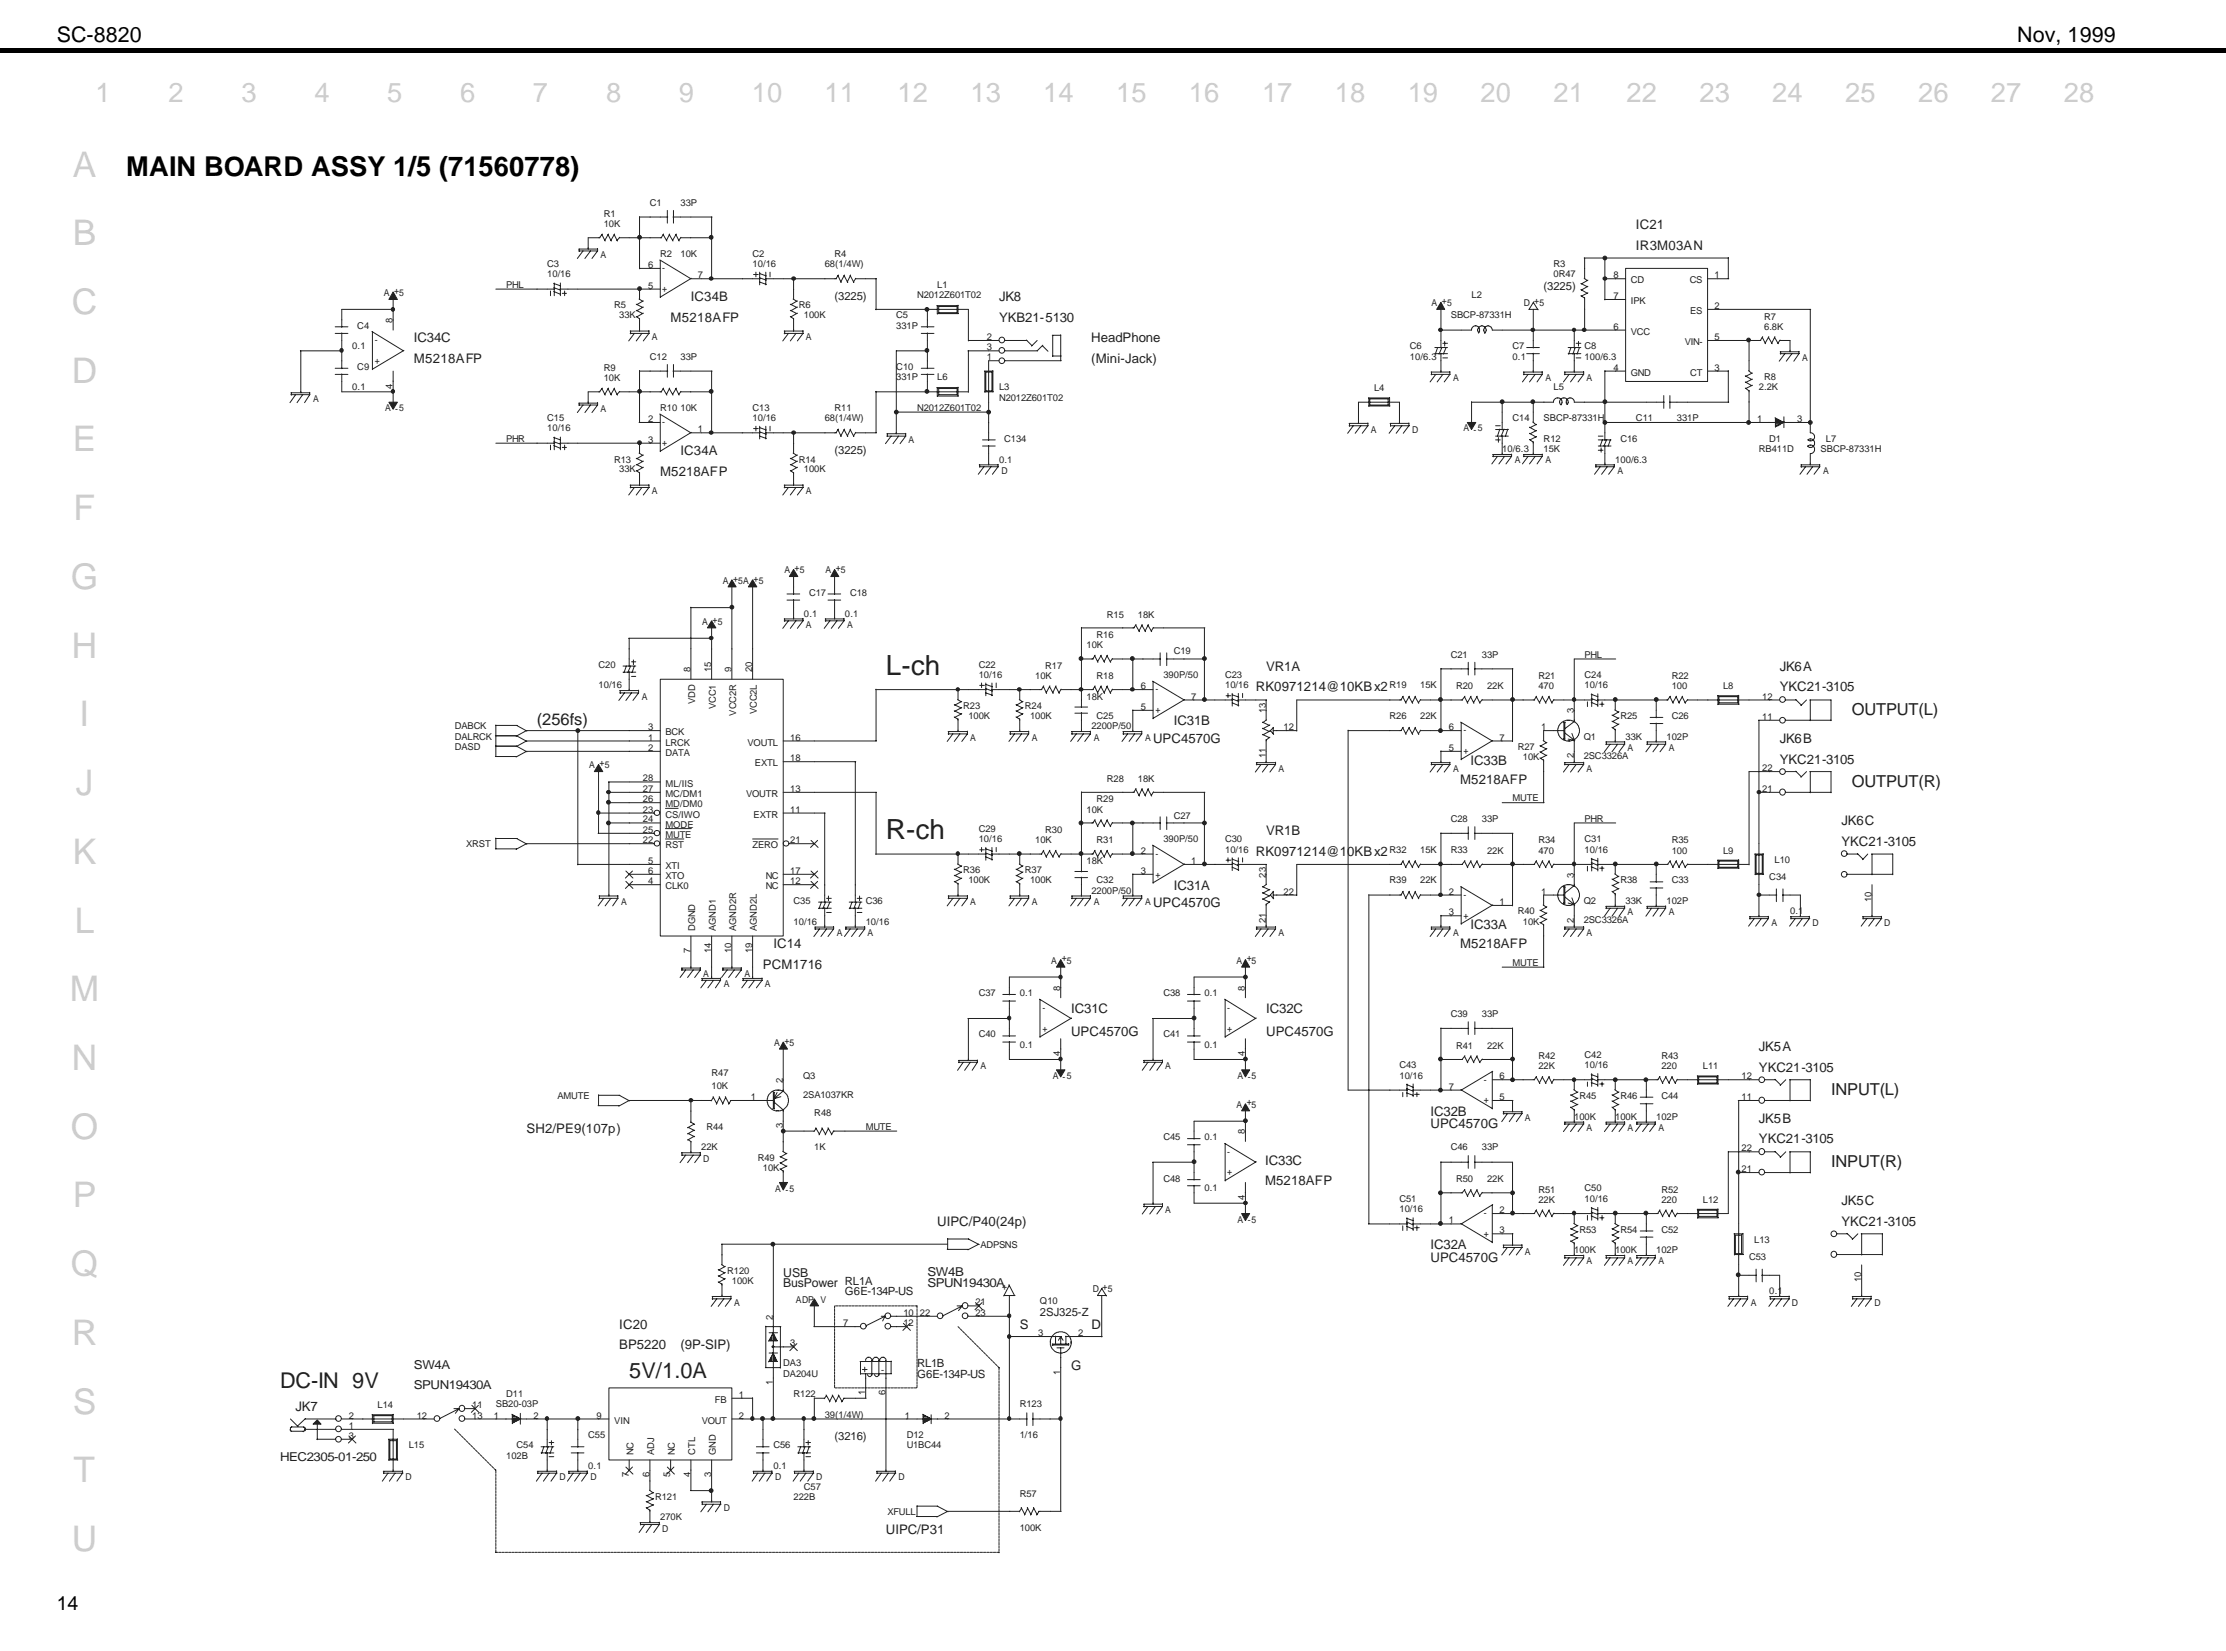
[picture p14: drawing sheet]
<svg xmlns="http://www.w3.org/2000/svg" width="400mm" height="297mm" viewBox="0 0 400 297" stroke-linecap="round" stroke-linejoin="round" font-family="sans-serif">
<defs><g id="words">
<g font-size="6.3" fill="#ccc">
<text x="13.1" y="31.8">A</text>
<text x="13.1" y="44.1">B</text>
<text x="12.9" y="56.4">C</text>
<text x="12.9" y="68.8">D</text>
<text x="13.1" y="81.1">E</text>
<text x="13.2" y="93.5">F</text>
<text x="12.7" y="105.9">G</text>
<text x="12.9" y="118.2">H</text>
<text x="14.3" y="130.5">I</text>
<text x="13.6" y="142.9">J</text>
<text x="13.1" y="155.2">K</text>
<text x="13.4" y="167.6">L</text>
<text x="12.6" y="179.9">M</text>
<text x="12.9" y="192.3">N</text>
<text x="12.7" y="204.6">O</text>
<text x="13.1" y="217">P</text>
<text x="12.7" y="229.3">Q</text>
<text x="12.9" y="241.7">R</text>
<text x="13.1" y="254">S</text>
<text x="13.2" y="266.3">T</text>
<text x="12.9" y="278.7">U</text>
</g>
<g font-size="5" fill="#231f20">
<text x="159.2" y="121.2">L-ch</text>
<text x="159.2" y="150.8">R-ch</text>
</g>
<g font-size="4.9" fill="#ccc">
<text x="17.2" y="18.3">1</text>
<text x="30.3" y="18.3">2</text>
<text x="43.4" y="18.3">3</text>
<text x="56.5" y="18.3">4</text>
<text x="69.6" y="18.3">5</text>
<text x="82.7" y="18.3">6</text>
<text x="95.8" y="18.3">7</text>
<text x="108.9" y="18.3">8</text>
<text x="122" y="18.3">9</text>
<text x="135.1" y="18.3">10</text>
<text x="148.2" y="18.3">11</text>
<text x="161.3" y="18.3">12</text>
<text x="174.4" y="18.3">13</text>
<text x="187.5" y="18.3">14</text>
<text x="200.6" y="18.3">15</text>
<text x="213.7" y="18.3">16</text>
<text x="226.8" y="18.3">17</text>
<text x="239.9" y="18.3">18</text>
<text x="253" y="18.3">19</text>
<text x="266.1" y="18.3">20</text>
<text x="279.2" y="18.3">21</text>
<text x="292.3" y="18.3">22</text>
<text x="305.4" y="18.3">23</text>
<text x="318.5" y="18.3">24</text>
<text x="331.6" y="18.3">25</text>
<text x="344.7" y="18.3">26</text>
<text x="357.8" y="18.3">27</text>
<text x="370.9" y="18.3">28</text>
</g>
<text font-size="4.9" x="22.7" y="31.6">MAIN BOARD ASSY 1/5 (71560778)</text>
<g font-size="3.9">
<text x="10.2" y="7.6">SC-8820</text>
<text x="362.5" y="7.6">Nov, 1999</text>
</g>
<g font-size="3.9" fill="#231f20">
<text x="50.3" y="249.4">DC-IN 9V</text>
<text x="113.1" y="247.5">5V/1.0A</text>
</g>
<text font-size="3.5" x="10.2" y="289.4">14</text>
<g font-size="3" fill="#231f20">
<text x="96.5" y="130.4">(256fs)</text>
<text x="332.8" y="128.5">OUTPUT(L)</text>
<text x="332.8" y="141.4">OUTPUT(R)</text>
<text x="329.1" y="196.7">INPUT(L)</text>
<text x="329.1" y="209.7">INPUT(R)</text>
</g>
<g font-size="2.4" fill="#231f20">
<text x="294" y="41.2">IC21</text>
<text x="294" y="44.9">IR3M03AN</text>
<text x="120.5" y="57.8">M5218AFP</text>
<text x="124.2" y="54.2">IC34B</text>
<text x="179.5" y="54.2">JK8</text>
<text x="179.5" y="57.8">YKB21-5130</text>
<text x="74.4" y="61.5">IC34C</text>
<text x="74.4" y="65.2">M5218AFP</text>
<text x="196.1" y="61.5">HeadPhone</text>
<text x="196.1" y="65.3">(Mini-Jack)</text>
<text x="122.3" y="81.8">IC34A</text>
<text x="118.7" y="85.5">M5218AFP</text>
<text x="225.7" y="124.3">RK0971214@10KBx2</text>
<text x="227.5" y="120.6">VR1A</text>
<text x="319.8" y="120.6">JK6A</text>
<text x="319.8" y="124.3">YKC21-3105</text>
<text x="211" y="130.4">IC31B</text>
<text x="207.2" y="133.5">UPC4570G</text>
<text x="264.3" y="137.4">IC33B</text>
<text x="319.8" y="133.5">JK6B</text>
<text x="319.8" y="137.2">YKC21-3105</text>
<text x="262.4" y="140.9">M5218AFP</text>
<text x="330.9" y="148.3">JK6C</text>
<text x="225.7" y="153.8">RK0971214@10KBx2</text>
<text x="227.5" y="150.1">VR1B</text>
<text x="330.9" y="151.9">YKC21-3105</text>
<text x="211" y="159.9">IC31A</text>
<text x="207.2" y="163">UPC4570G</text>
<text x="264.3" y="166.9">IC33A</text>
<text x="139" y="170.4">IC14</text>
<text x="262.4" y="170.4">M5218AFP</text>
<text x="137.1" y="174.1">PCM1716</text>
<text x="192.5" y="182.1">IC31C</text>
<text x="227.5" y="182.1">IC32C</text>
<text x="192.5" y="186.2">UPC4570G</text>
<text x="227.5" y="186.2">UPC4570G</text>
<text x="316.1" y="188.9">JK5A</text>
<text x="316.1" y="192.6">YKC21-3105</text>
<text x="94.6" y="203.7">SH2/PE9(107p)</text>
<text x="257.1" y="200.6">IC32B</text>
<text x="257.1" y="202.8">UPC4570G</text>
<text x="316.1" y="201.8">JK5B</text>
<text x="227.4" y="209.4">IC33C</text>
<text x="316.1" y="205.5">YKC21-3105</text>
<text x="227.4" y="212.9">M5218AFP</text>
<text x="168.4" y="220.3">UIPC/P40(24p)</text>
<text x="330.9" y="216.6">JK5C</text>
<text x="330.9" y="220.3">YKC21-3105</text>
<text x="257.1" y="224.5">IC32A</text>
<text x="257.1" y="226.7">UPC4570G</text>
<text x="111.3" y="238.7">IC20</text>
<text x="183.3" y="238.7">S</text>
<text x="196.1" y="238.7">D</text>
<text x="111.3" y="242.4">BP5220</text>
<text x="122.3" y="242.4">(9P-SIP)</text>
<text x="192.5" y="246.1">G</text>
<text x="53.1" y="253.6">JK7</text>
<text x="159.2" y="275.7">UIPC/P31</text>
</g>
<g font-size="2.2" fill="#231f20">
<text x="140.8" y="229.4">USB</text>
<text x="140.8" y="231.3">BusPower RL1A</text>
<text x="166.7" y="229.3">SW4B</text>
<text x="166.7" y="231.2">SPUN19430A</text>
<text x="74.4" y="245.9">SW4A</text>
<text x="74.4" y="249.7">SPUN19430A</text>
<text x="50.3" y="262.5">HEC2305-01-250</text>
</g>
<g font-size="2" fill="#231f20">
<text x="150" y="53.9">(3225)</text>
<text x="277.4" y="52">(3225)</text>
<text x="150" y="81.6">(3225)</text>
<text x="151.9" y="232.7">G6E-134P-US</text>
<text x="186.9" y="236.5">2SJ325-Z</text>
<text x="164.8" y="245.7">RL1B</text>
<text x="164.8" y="247.5">G6E-134P-US</text>
<text x="150" y="258.8">(3216)</text>
</g>
<g font-size="1.7" fill="#231f20">
<text x="108.5" y="39">R1</text>
<text x="108.5" y="40.8">10K</text>
<text x="116.8" y="37">C1</text>
<text x="122.3" y="37">33P</text>
<text x="98.3" y="48">C3</text>
<text x="107.9" y="46.4">A</text>
<text x="118.7" y="46.2">R2</text>
<text x="122.3" y="46.2">10K</text>
<text x="135.3" y="46.2">C2</text>
<text x="135.3" y="48">10/16</text>
<text x="148.2" y="48">68(1/4W)</text>
<text x="150" y="46.2">R4</text>
<text x="279.2" y="48">R3</text>
<text x="69" y="53.2">A +5</text>
<text x="91" y="51.7">PHL</text>
<text x="98.3" y="49.8">10/16</text>
<text x="116.5" y="48.1">6</text>
<text x="116.5" y="51.9">5</text>
<text x="119" y="52.5">+</text>
<text x="119" y="48.7">-</text>
<text x="125.4" y="50">7</text>
<text x="164.8" y="53.6">N2012Z601T02</text>
<text x="168.4" y="51.7">L1</text>
<text x="264.5" y="53.6">L2</text>
<text x="279.2" y="49.8">0R47</text>
<text x="289.9" y="53.7">7</text>
<text x="289.9" y="50">8</text>
<text x="293.1" y="50.9">CD</text>
<text x="303.7" y="50.9">CS</text>
<text x="308.2" y="50">1</text>
<text x="64.2" y="59.1">C4</text>
<text x="70.6" y="58.1" transform="rotate(-90 70.6 58.1)">8</text>
<text x="110.4" y="55.4">R5</text>
<text x="111.3" y="57.2">33K</text>
<text x="143.6" y="55.4">R6</text>
<text x="144.5" y="57.2">100K</text>
<text x="161.1" y="57.2">C5</text>
<text x="161.1" y="59.1">331P</text>
<text x="257.3" y="55">A +5</text>
<text x="260.7" y="57.2">SBCP-87331H</text>
<text x="273.9" y="55">D +5</text>
<text x="289.9" y="59.2">6</text>
<text x="293.1" y="54.7">IPK</text>
<text x="303.7" y="56.4">ES</text>
<text x="308.2" y="55.5">2</text>
<text x="317" y="57.5">R7</text>
<text x="317" y="59.2">6.8K</text>
<text x="63.3" y="62.8">0.1</text>
<text x="67.4" y="65.4">+</text>
<text x="67.4" y="61.7">-</text>
<text x="116.8" y="64.7">C12</text>
<text x="117.1" y="61.1">A</text>
<text x="122.3" y="64.7">33P</text>
<text x="144.8" y="61.1">A</text>
<text x="177.3" y="64.7">1</text>
<text x="177.3" y="61.1">2</text>
<text x="177.3" y="63">3</text>
<text x="253.4" y="62.8">C6</text>
<text x="253.4" y="64.7">10/6.3</text>
<text x="271.8" y="62.8">C7</text>
<text x="271.8" y="64.7">0.1</text>
<text x="284.8" y="62.8">C8</text>
<text x="284.8" y="64.7">100/6.3</text>
<text x="293.1" y="60.2">VCC</text>
<text x="302.8" y="62">VIN-</text>
<text x="308.2" y="61.1">5</text>
<text x="323.9" y="64.8">A</text>
<text x="63.3" y="70.2">0.1</text>
<text x="64.2" y="66.4">C9</text>
<text x="70.6" y="69.8" transform="rotate(-90 70.6 69.8)">4</text>
<text x="108.5" y="66.7">R9</text>
<text x="108.5" y="68.5">10K</text>
<text x="161.1" y="66.4">C10</text>
<text x="161.1" y="68.3">331P</text>
<text x="168.4" y="68.3">L6</text>
<text x="179.5" y="70.2">L3</text>
<text x="246.9" y="70.3">L4</text>
<text x="261.2" y="68.6">A</text>
<text x="277.8" y="68.6">A</text>
<text x="279.2" y="70.2">L5</text>
<text x="285.1" y="68.6">A</text>
<text x="289.9" y="66.6">4</text>
<text x="293.1" y="67.5">GND</text>
<text x="303.7" y="67.5">CT</text>
<text x="308.2" y="66.6">3</text>
<text x="316.1" y="70.2">2.2K</text>
<text x="317" y="68.3">R8</text>
<text x="56.3" y="72.2">A</text>
<text x="69.2" y="73.9">A -5</text>
<text x="98.3" y="75.7">C15</text>
<text x="98.3" y="77.5">10/16</text>
<text x="107.9" y="74.1">A</text>
<text x="116.5" y="75.8">2</text>
<text x="118.7" y="73.9">R10 10K</text>
<text x="119" y="76.4">-</text>
<text x="125.4" y="77.7">1</text>
<text x="135.3" y="73.9">C13</text>
<text x="135.3" y="75.7">10/16</text>
<text x="148.2" y="75.7">68(1/4W)</text>
<text x="150" y="73.9">R11</text>
<text x="164.8" y="73.9">N2012Z601T02</text>
<text x="179.5" y="72">N2012Z601T02</text>
<text x="246.3" y="77.8">A</text>
<text x="253.8" y="77.8">D</text>
<text x="263" y="77.5">A -5</text>
<text x="271.8" y="75.7">C14</text>
<text x="277.4" y="75.7">SBCP-87331H</text>
<text x="294" y="75.7">C11</text>
<text x="301.4" y="75.7">331P</text>
<text x="315.8" y="75.8">1</text>
<text x="323" y="75.8">3</text>
<text x="91" y="79.4">PHR</text>
<text x="110.4" y="83.1">R13</text>
<text x="116.5" y="79.6">3</text>
<text x="119" y="80.1">+</text>
<text x="143.6" y="83.1">R14</text>
<text x="163.3" y="79.6">A</text>
<text x="179.5" y="83.1">0.1</text>
<text x="180.5" y="79.4">C134</text>
<text x="270" y="81.3">10/6.3</text>
<text x="272.3" y="83.3">A</text>
<text x="277.4" y="79.4">R12</text>
<text x="277.4" y="81.3">15K</text>
<text x="277.8" y="83.3">A</text>
<text x="290.3" y="83.1">100/6.3</text>
<text x="291.2" y="79.4">C16</text>
<text x="316.1" y="81.3">RB411D</text>
<text x="318" y="79.4">D1</text>
<text x="327.2" y="81.3">SBCP-87331H</text>
<text x="328.1" y="79.4">L7</text>
<text x="111.3" y="84.9">33K</text>
<text x="117.1" y="88.8">A</text>
<text x="144.5" y="84.9">100K</text>
<text x="144.8" y="88.8">A</text>
<text x="180" y="85.1">D</text>
<text x="290.7" y="85.1">A</text>
<text x="327.6" y="85.1">A</text>
<text x="129.9" y="104.9">A +5A +5</text>
<text x="141" y="103">A +5</text>
<text x="145.4" y="107.1">C17</text>
<text x="148.4" y="103">A +5</text>
<text x="152.8" y="107.1">C18</text>
<text x="126.2" y="112.2">A +5</text>
<text x="144.5" y="110.8">0.1</text>
<text x="144.8" y="112.8">A</text>
<text x="151.9" y="110.8">0.1</text>
<text x="152.3" y="112.8">A</text>
<text x="198.9" y="111">R15</text>
<text x="204.5" y="111">18K</text>
<text x="195.3" y="116.5">10K</text>
<text x="197.1" y="114.6">R16</text>
<text x="211" y="117.6">C19</text>
<text x="260.7" y="118.2">C21</text>
<text x="266.3" y="118.2">33P</text>
<text x="284.8" y="118.2">PHL</text>
<text x="107.6" y="120">C20</text>
<text x="107.6" y="123.7">10/16</text>
<text x="115.4" y="125.7">A</text>
<text x="124.1" y="120.8" transform="rotate(-90 124.1 120.8)">8</text>
<text x="127.8" y="120.8" transform="rotate(-90 127.8 120.8)">15</text>
<text x="131.4" y="120.8" transform="rotate(-90 131.4 120.8)">9</text>
<text x="135.2" y="120.8" transform="rotate(-90 135.2 120.8)">20</text>
<text x="175.9" y="120">C22</text>
<text x="175.9" y="121.8">10/16</text>
<text x="186.1" y="122.1">10K</text>
<text x="187.8" y="120.2">R17</text>
<text x="195.3" y="125.7">18K</text>
<text x="197.1" y="122.1">R18</text>
<text x="205" y="123.8">6</text>
<text x="207.6" y="124.4">-</text>
<text x="209.1" y="121.8">390P/50</text>
<text x="214.1" y="125.7">7</text>
<text x="220.2" y="121.8">C23</text>
<text x="220.2" y="123.7">10/16</text>
<text x="249.7" y="123.7">R19</text>
<text x="255.2" y="123.7">15K</text>
<text x="261.7" y="123.8">R20</text>
<text x="267.3" y="123.8">22K</text>
<text x="276.5" y="122.1">R21</text>
<text x="276.5" y="123.8">470</text>
<text x="284.8" y="121.8">C24</text>
<text x="284.8" y="123.7">10/16</text>
<text x="300.4" y="122.1">R22</text>
<text x="300.4" y="123.8">100</text>
<text x="309.7" y="123.8">L8</text>
<text x="316.7" y="125.7">12</text>
<text x="81.7" y="131">DABCK</text>
<text x="116.5" y="131.2">3</text>
<text x="124.9" y="126.5" transform="rotate(-90 124.9 126.5)">VDD</text>
<text x="128.7" y="127.4" transform="rotate(-90 128.7 127.4)">VCC1</text>
<text x="132.3" y="128.6" transform="rotate(-90 132.3 128.6)">VCC2R</text>
<text x="136" y="128.3" transform="rotate(-90 136 128.3)">VCC2L</text>
<text x="173.1" y="127.4">R23</text>
<text x="174" y="129.3">100K</text>
<text x="184.2" y="127.4">R24</text>
<text x="185.1" y="129.3">100K</text>
<text x="196.1" y="131">2200P/50</text>
<text x="197.1" y="129.3">C25</text>
<text x="205" y="127.6">5</text>
<text x="207.6" y="128.2">+</text>
<text x="227.5" y="128.2" transform="rotate(-90 227.5 128.2)">13</text>
<text x="230.7" y="131.2">12</text>
<text x="249.7" y="129.3">R26</text>
<text x="255.2" y="129.3">22K</text>
<text x="260.4" y="131.2">6</text>
<text x="263" y="131.8">-</text>
<text x="277" y="131.2">1</text>
<text x="282.8" y="128.2" transform="rotate(-90 282.8 128.2)">3</text>
<text x="291.2" y="129.3">R25</text>
<text x="300.4" y="129.3">C26</text>
<text x="316.7" y="129.3">11</text>
<text x="81.7" y="132.9">DALRCK</text>
<text x="81.7" y="134.8">DASD</text>
<text x="116.5" y="133.1">1</text>
<text x="116.5" y="134.9">2</text>
<text x="119.6" y="134">LRCK</text>
<text x="119.6" y="135.9">DATA</text>
<text x="119.6" y="132.1">BCK</text>
<text x="134.3" y="134">VOUTL</text>
<text x="135.7" y="137.7">EXTL</text>
<text x="142" y="133.1">16</text>
<text x="142" y="136.8">18</text>
<text x="174.4" y="133.2">A</text>
<text x="185.5" y="133.2">A</text>
<text x="196.6" y="133.2">A</text>
<text x="205.8" y="133.2">A</text>
<text x="227.5" y="136.3" transform="rotate(-90 227.5 136.3)">11</text>
<text x="260.4" y="134.9">5</text>
<text x="263" y="135.5">+</text>
<text x="269.5" y="133.1">7</text>
<text x="272.8" y="134.8">R27</text>
<text x="273.7" y="136.6">10K</text>
<text x="282.8" y="136.3" transform="rotate(-90 282.8 136.3)">2</text>
<text x="284.6" y="132.9">Q1</text>
<text x="284.6" y="136.5">2SC3326A</text>
<text x="292.1" y="132.9">33K</text>
<text x="292.5" y="134.9">A</text>
<text x="299.5" y="132.9">102P</text>
<text x="299.9" y="134.9">A</text>
<text x="105.9" y="138.1">A +5</text>
<text x="115.5" y="142.3">27</text>
<text x="115.5" y="140.4">28</text>
<text x="119.6" y="143.2">MC/DM1</text>
<text x="119.6" y="141.4">ML/IIS</text>
<text x="134.1" y="143.2">VOUTR</text>
<text x="142" y="142.3">13</text>
<text x="198.9" y="140.5">R28</text>
<text x="204.5" y="140.5">18K</text>
<text x="229.7" y="138.7">A</text>
<text x="261.2" y="138.7">A</text>
<text x="271.8" y="144">MUTE</text>
<text x="285.1" y="138.7">A</text>
<text x="316.7" y="138.6">22</text>
<text x="316.7" y="142.3">21</text>
<text x="115.5" y="146">23</text>
<text x="115.5" y="147.8">24</text>
<text x="115.5" y="149.7">25</text>
<text x="115.5" y="144.2">26</text>
<text x="119.6" y="147">CS/IWO</text>
<text x="119.6" y="148.7">MODE</text>
<text x="119.6" y="145.1">MD/DM0</text>
<text x="135.4" y="147">EXTR</text>
<text x="142" y="146">11</text>
<text x="175.9" y="149.5">C29</text>
<text x="187.8" y="149.7">R30</text>
<text x="195.3" y="146">10K</text>
<text x="197.1" y="144.2">R29</text>
<text x="211" y="147.1">C27</text>
<text x="260.7" y="147.7">C28</text>
<text x="266.3" y="147.7">33P</text>
<text x="284.8" y="147.7">PHR</text>
<text x="83.8" y="152.3">XRST</text>
<text x="115.5" y="151.5">22</text>
<text x="116.5" y="155.3">5</text>
<text x="119.6" y="152.5">RST</text>
<text x="119.6" y="150.6">MUTE</text>
<text x="135.3" y="152.5">ZERO</text>
<text x="142" y="151.5">21</text>
<text x="175.9" y="151.4">10/16</text>
<text x="186.1" y="151.5">10K</text>
<text x="195.3" y="155.3">18K</text>
<text x="197.1" y="151.5">R31</text>
<text x="205" y="153.4">2</text>
<text x="207.6" y="154">-</text>
<text x="209.1" y="151.4">390P/50</text>
<text x="214.1" y="155.3">1</text>
<text x="220.2" y="151.4">C30</text>
<text x="220.2" y="153.2">10/16</text>
<text x="249.7" y="153.2">R32</text>
<text x="255.2" y="153.2">15K</text>
<text x="260.7" y="153.2">R33</text>
<text x="267.3" y="153.4">22K</text>
<text x="276.5" y="151.5">R34</text>
<text x="276.5" y="153.4">470</text>
<text x="284.8" y="151.4">C31</text>
<text x="284.8" y="153.2">10/16</text>
<text x="300.4" y="151.5">R35</text>
<text x="300.4" y="153.4">100</text>
<text x="309.7" y="153.4">L9</text>
<text x="318.9" y="155.1">L10</text>
<text x="116.5" y="158.9">4</text>
<text x="116.5" y="157">6</text>
<text x="119.6" y="159.8">CLK0</text>
<text x="119.6" y="156.2">XTI</text>
<text x="119.6" y="158">XTO</text>
<text x="137.6" y="159.8">NC</text>
<text x="137.6" y="158">NC</text>
<text x="142" y="158.9">12</text>
<text x="142" y="157">17</text>
<text x="173.1" y="156.9">R36</text>
<text x="174" y="158.7">100K</text>
<text x="184.2" y="156.9">R37</text>
<text x="185.1" y="158.7">100K</text>
<text x="196.1" y="160.6">2200P/50</text>
<text x="197.1" y="158.7">C32</text>
<text x="205" y="157">3</text>
<text x="207.6" y="157.7">+</text>
<text x="227.5" y="157.7" transform="rotate(-90 227.5 157.7)">23</text>
<text x="230.7" y="160.8">22</text>
<text x="249.7" y="158.7">R39</text>
<text x="255.2" y="158.7">22K</text>
<text x="260.4" y="160.8">2</text>
<text x="263" y="161.3">-</text>
<text x="277" y="160.8">1</text>
<text x="282.8" y="157.7" transform="rotate(-90 282.8 157.7)">3</text>
<text x="291.2" y="158.7">R38</text>
<text x="300.4" y="158.7">C33</text>
<text x="318" y="158.2">C34</text>
<text x="111.6" y="162.6">A</text>
<text x="124.9" y="167.3" transform="rotate(-90 124.9 167.3)">DGND</text>
<text x="128.7" y="167.3" transform="rotate(-90 128.7 167.3)">AGND1</text>
<text x="132.3" y="167.3" transform="rotate(-90 132.3 167.3)">AGND2R</text>
<text x="136" y="167.3" transform="rotate(-90 136 167.3)">AGND2L</text>
<text x="142.6" y="162.4">C35</text>
<text x="142.6" y="166.2">10/16</text>
<text x="155.6" y="162.4">C36</text>
<text x="155.6" y="166.2">10/16</text>
<text x="174.4" y="162.6">A</text>
<text x="185.5" y="162.6">A</text>
<text x="196.6" y="162.6">A</text>
<text x="205.8" y="162.6">A</text>
<text x="227.5" y="165.8" transform="rotate(-90 227.5 165.8)">21</text>
<text x="260.4" y="164.5">3</text>
<text x="263" y="165.1">+</text>
<text x="269.5" y="162.6">1</text>
<text x="272.8" y="164.3">R40</text>
<text x="273.7" y="166.2">10K</text>
<text x="282.8" y="165.8" transform="rotate(-90 282.8 165.8)">2</text>
<text x="284.6" y="162.4">Q2</text>
<text x="284.6" y="165.9">2SC3326A</text>
<text x="292.1" y="162.4">33K</text>
<text x="292.5" y="164.5">A</text>
<text x="299.5" y="162.4">102P</text>
<text x="299.9" y="164.5">A</text>
<text x="318.4" y="166.3">A</text>
<text x="321.7" y="164.3">0.1</text>
<text x="325.8" y="166.3">D</text>
<text x="336.3" y="162.1" transform="rotate(-90 336.3 162.1)">10</text>
<text x="338.6" y="166.3">D</text>
<text x="124.1" y="171.3" transform="rotate(-90 124.1 171.3)">7</text>
<text x="127.8" y="171.3" transform="rotate(-90 127.8 171.3)">14</text>
<text x="131.4" y="171.3" transform="rotate(-90 131.4 171.3)">10</text>
<text x="135.2" y="171.3" transform="rotate(-90 135.2 171.3)">19</text>
<text x="150.4" y="168.2">A</text>
<text x="155.9" y="168.2">A</text>
<text x="188.9" y="173.2">A</text>
<text x="190.8" y="172.8">+</text>
<text x="191.7" y="173.2">5</text>
<text x="222.2" y="173.2">A</text>
<text x="224.1" y="172.8">+</text>
<text x="224.9" y="173.2">5</text>
<text x="229.7" y="168.2">A</text>
<text x="261.2" y="168.2">A</text>
<text x="271.8" y="173.5">MUTE</text>
<text x="285.1" y="168.2">A</text>
<text x="126.4" y="175.6">A</text>
<text x="130.1" y="177.4">A</text>
<text x="133.8" y="175.6">A</text>
<text x="137.5" y="177.4">A</text>
<text x="175.9" y="179">C37</text>
<text x="183.3" y="179">0.1</text>
<text x="190.5" y="178" transform="rotate(-90 190.5 178)">8</text>
<text x="209.1" y="179">C38</text>
<text x="216.5" y="179">0.1</text>
<text x="223.7" y="178" transform="rotate(-90 223.7 178)">8</text>
<text x="187.3" y="185.4">+</text>
<text x="187.3" y="181.7">-</text>
<text x="220.5" y="185.4">+</text>
<text x="220.5" y="181.7">-</text>
<text x="260.7" y="182.8">C39</text>
<text x="266.3" y="182.8">33P</text>
<text x="139.2" y="187.9">A +5</text>
<text x="175.9" y="186.4">C40</text>
<text x="183.3" y="188.3">0.1</text>
<text x="190.5" y="189.8" transform="rotate(-90 190.5 189.8)">4</text>
<text x="209.1" y="186.4">C41</text>
<text x="216.5" y="188.3">0.1</text>
<text x="223.7" y="189.8" transform="rotate(-90 223.7 189.8)">4</text>
<text x="251.5" y="192">C43</text>
<text x="261.7" y="188.4">R41</text>
<text x="267.3" y="188.4">22K</text>
<text x="276.5" y="190.3">R42</text>
<text x="284.8" y="190.1">C42</text>
<text x="284.8" y="192">10/16</text>
<text x="298.6" y="190.3">R43</text>
<text x="100.2" y="197.5">AMUTE</text>
<text x="127.9" y="193.3">R47</text>
<text x="127.9" y="195.6">10K</text>
<text x="134.9" y="197.7">1</text>
<text x="140.7" y="194.6" transform="rotate(-90 140.7 194.6)">2</text>
<text x="144.3" y="193.9">Q3</text>
<text x="144.3" y="197.3">2SA1037KR</text>
<text x="176.2" y="192.2">A</text>
<text x="189.2" y="193.9">A -5</text>
<text x="209.4" y="192.2">A</text>
<text x="222.4" y="193.9">A -5</text>
<text x="251.5" y="193.9">10/16</text>
<text x="260.4" y="195.8">7</text>
<text x="266.7" y="194.6">-</text>
<text x="269.5" y="193.9">6</text>
<text x="269.5" y="197.7">5</text>
<text x="276.5" y="192.2">22K</text>
<text x="283.9" y="197.5">R45</text>
<text x="291.2" y="197.5">R46</text>
<text x="298.6" y="192.2">220</text>
<text x="298.6" y="197.5">C44</text>
<text x="306" y="192.2">L11</text>
<text x="313" y="193.9">12</text>
<text x="313" y="197.7">11</text>
<text x="127" y="203.1">R44</text>
<text x="140.7" y="202.8" transform="rotate(-90 140.7 202.8)">3</text>
<text x="146.3" y="200.6">R48</text>
<text x="155.6" y="203.1">MUTE</text>
<text x="222.2" y="199">A</text>
<text x="223.7" y="203.9" transform="rotate(-90 223.7 203.9)">8</text>
<text x="224.1" y="198.6">+</text>
<text x="224.9" y="199">5</text>
<text x="266.7" y="198.3">+</text>
<text x="274" y="201.4">A</text>
<text x="282.9" y="201.2">100K</text>
<text x="285.1" y="203.3">A</text>
<text x="290.3" y="201.2">100K</text>
<text x="292.5" y="203.3">A</text>
<text x="297.7" y="201.2">102P</text>
<text x="298.1" y="203.3">A</text>
<text x="126" y="206.7">22K</text>
<text x="126.4" y="208.8">D</text>
<text x="136.2" y="208.6">R49</text>
<text x="146.3" y="206.7">1K</text>
<text x="209.1" y="204.9">C45</text>
<text x="216.5" y="204.9">0.1</text>
<text x="220.5" y="207.5">-</text>
<text x="260.7" y="206.7">C46</text>
<text x="266.3" y="206.7">33P</text>
<text x="313" y="206.9">22</text>
<text x="137.1" y="210.5">10K</text>
<text x="139.3" y="214.2">A -5</text>
<text x="209.1" y="212.3">C48</text>
<text x="216.5" y="214.1">0.1</text>
<text x="220.5" y="211.2">+</text>
<text x="223.7" y="215.6" transform="rotate(-90 223.7 215.6)">4</text>
<text x="251.5" y="216">C51</text>
<text x="261.7" y="212.5">R50</text>
<text x="267.3" y="212.5">22K</text>
<text x="276.5" y="214.4">R51</text>
<text x="284.8" y="214.1">C50</text>
<text x="284.8" y="216">10/16</text>
<text x="298.6" y="214.4">R52</text>
<text x="313" y="210.6">21</text>
<text x="209.4" y="218">A</text>
<text x="222.4" y="219.7">A -5</text>
<text x="251.5" y="217.8">10/16</text>
<text x="260.4" y="219.9">1</text>
<text x="266.7" y="218.6">-</text>
<text x="269.5" y="218">2</text>
<text x="269.5" y="221.6">3</text>
<text x="276.5" y="216.1">22K</text>
<text x="283.9" y="221.5">R53</text>
<text x="291.2" y="221.5">R54</text>
<text x="298.6" y="216.1">220</text>
<text x="298.6" y="221.5">C52</text>
<text x="306" y="216.1">L12</text>
<text x="176.2" y="224.3">ADPSNS</text>
<text x="266.7" y="222.3">+</text>
<text x="274" y="225.4">A</text>
<text x="282.9" y="225.2">100K</text>
<text x="285.1" y="227.2">A</text>
<text x="290.3" y="225.2">100K</text>
<text x="292.5" y="227.2">A</text>
<text x="297.7" y="225.2">102P</text>
<text x="298.1" y="227.2">A</text>
<text x="314.3" y="226.5">C53</text>
<text x="315.3" y="223.3">L13</text>
<text x="130.7" y="228.9">R120</text>
<text x="131.5" y="230.8">100K</text>
<text x="180.1" y="231.9">+</text>
<text x="196.4" y="232.2">D +5</text>
<text x="318" y="232.6">0.1</text>
<text x="334.5" y="230.4" transform="rotate(-90 334.5 230.4)">10</text>
<text x="132" y="234.7">A</text>
<text x="138.9" y="237.1" transform="rotate(-90 138.9 237.1)">2</text>
<text x="143" y="234.1">ADP V</text>
<text x="151.5" y="238.3">7</text>
<text x="162.4" y="236.5">10</text>
<text x="162.4" y="238.3">12</text>
<text x="165.3" y="236.5">22</text>
<text x="175.3" y="234.6">21</text>
<text x="175.3" y="236.5">23</text>
<text x="186.9" y="234.4">Q10</text>
<text x="314.7" y="234.7">A</text>
<text x="322" y="234.7">D</text>
<text x="336.9" y="234.7">D</text>
<text x="140.8" y="245.5">DA3</text>
<text x="142" y="242">3</text>
<text x="186.6" y="240.1">3</text>
<text x="193.8" y="240.1">2</text>
<text x="91" y="251">D11</text>
<text x="132.8" y="251.2">1</text>
<text x="138.9" y="248.9" transform="rotate(-90 138.9 248.9)">1</text>
<text x="140.8" y="247.4">DA204U</text>
<text x="142.6" y="251">R122</text>
<text x="155.5" y="250.8" transform="rotate(-90 155.5 250.8)">1</text>
<text x="158.4" y="246.8">-</text>
<text x="159.1" y="250.8" transform="rotate(-90 159.1 250.8)">6</text>
<text x="190.5" y="247" transform="rotate(-90 190.5 247)">1</text>
<text x="62.7" y="254.9">2</text>
<text x="62.7" y="256.8">1</text>
<text x="67.9" y="253">L14</text>
<text x="74.9" y="254.9">12</text>
<text x="84.9" y="253">11</text>
<text x="84.9" y="254.9">13</text>
<text x="88.8" y="254.9">1</text>
<text x="89.1" y="252.9">SB20-03P</text>
<text x="95.9" y="254.9">2</text>
<text x="107.2" y="254.9">9</text>
<text x="110.4" y="255.8">VIN</text>
<text x="126.1" y="255.8">VOUT</text>
<text x="128.5" y="252.1">FB</text>
<text x="132.8" y="254.9">2</text>
<text x="148.2" y="254.7">39(1/4W)</text>
<text x="162.6" y="254.9">1</text>
<text x="169.7" y="254.9">2</text>
<text x="183.3" y="252.9">R123</text>
<text x="62.7" y="258.5">3</text>
<text x="73.4" y="260.2">L15</text>
<text x="91" y="262.1">102B</text>
<text x="92.8" y="260.2">C54</text>
<text x="105.7" y="258.5">C55</text>
<text x="105.7" y="264">0.1</text>
<text x="113.8" y="261.4" transform="rotate(-90 113.8 261.4)">NC</text>
<text x="117.6" y="261.4" transform="rotate(-90 117.6 261.4)">ADJ</text>
<text x="121.3" y="261.4" transform="rotate(-90 121.3 261.4)">NC</text>
<text x="124.9" y="261.4" transform="rotate(-90 124.9 261.4)">CTL</text>
<text x="128.7" y="261.4" transform="rotate(-90 128.7 261.4)">GND</text>
<text x="139" y="260.2">C56</text>
<text x="139" y="264">0.1</text>
<text x="162.9" y="258.5">D12</text>
<text x="162.9" y="260.2">U1BC44</text>
<text x="183.3" y="258.5">1/16</text>
<text x="72.9" y="266">D</text>
<text x="100.5" y="266">D</text>
<text x="106.1" y="266">D</text>
<text x="113" y="265.5" transform="rotate(-90 113 265.5)">7</text>
<text x="116.7" y="265.5" transform="rotate(-90 116.7 265.5)">6</text>
<text x="117.7" y="269.5">R121</text>
<text x="120.4" y="265.5" transform="rotate(-90 120.4 265.5)">5</text>
<text x="124.1" y="265.5" transform="rotate(-90 124.1 265.5)">4</text>
<text x="127.8" y="265.5" transform="rotate(-90 127.8 265.5)">3</text>
<text x="139.3" y="266">D</text>
<text x="142.6" y="269.5">222B</text>
<text x="144.5" y="267.7">C57</text>
<text x="146.7" y="266">D</text>
<text x="161.5" y="266">D</text>
<text x="183.3" y="269">R57</text>
<text x="118.7" y="273.2">270K</text>
<text x="119" y="275.2">D</text>
<text x="130.1" y="271.6">D</text>
<text x="159.5" y="272.3">XFULL</text>
<text x="183.3" y="275.1">100K</text>
</g>
</g></defs>
<path d="M-.1 8.7h400.2v.7h-400.2z" fill="#000"/>
<path d="M50.3 35.3h298.8v244.2h-298.8z" fill="#fff"/>
<path d="M150 234.7h14.8v14.7h-14.8zM172.2 238.4l7.4 7.4M179.5 245.8v33.2M89.1 279v-14.9M89.1 264.2l-7.4-7.4M179.5 279h-90.5" fill="none" stroke="#231f20" stroke-width=".18" stroke-dasharray=".4 .2"/>
<g fill="none" stroke="#231f20" stroke-width=".18">
<path d="M114.9 38.9v9.4M114.9 39h5.1M119.9 37.8v2.3M120.9 39h7.1M121 37.8v2.3M127.9 39v11.1M60.2 59.9h2.3M60.2 58.7h2.3M61.4 59.8v6.5M66.8 59.6l5.7 3.4M66.9 59.7v6.7M70.7 53.8v5.5"/>
<path d="M70.7 55.6h-9.3v3.2M89.1 52h10.6M98.9 52.3v.8M99.5 50.9l1.2 .5M99.5 51.7l1.2 .4M99.5 52.4l1.2 .5M99.6 50.9v2.2M100.6 52h18.1M100.7 50.9v2.2M101 52.7h.8M101.5 52.3v.8M104 45.1h3.4"/>
<path d="M104 44.8h3.4M104.1 44.8v.4M104.8 45.1l-1 1.4M106.1 45.1l-1 1.4M107.4 45.1l-1 1.4M107.4 44.7v.4M107.8 42.7h-2.1v2.1M108.2 42.1l.6 1.2M108.2 42l-.5 .7M109.3 42.1l.6 1.2M109.3 42l-.6 1.2M110.4 42.1l.6 1.2"/>
<path d="M110.4 42l-.6 1.2M111.3 42.7h7.6M111.4 42.6l-.5 .6M113.2 59.9h3.4M113.2 59.5h3.4M113.3 59.5v.5M114 59.9l-1 1.4M114.3 56.9l.6 .4M114.3 55.8l1.2 .6M114.3 54.7l1.2 .6M114.9 53.7l.6 .5M114.9 52v1.8"/>
<path d="M114.9 57.2v2.3M114.9 48.2h3.8M115.4 59.9l-1.1 1.4M115.6 56.3l-1.2 .7M115.6 55.2l-1.2 .6M115.6 54.1l-1.2 .6M116.6 59.9l-1 1.4M116.6 59.4v.5M118.6 46.7l5.6 3.4h12.4M118.7 46.8v6.7M119.2 42.1l.6 1.2M119.3 42l-.5 .7"/>
<path d="M120.3 42.1l.6 1.2M120.4 42l-.6 1.2M121.5 42.1l.5 1.2M121.5 42l-.6 1.2M122.3 42.7h5.6M122.4 42.6l-.4 .6M124.2 50l-5.5 3.4M135.4 49.3h.9M135.8 48.9v.9M136.5 48.9v2.3M136.5 50.7l1.2 .4M136.5 49.9l1.2 .4"/>
<path d="M136.5 49.2l1.2 .4M137.5 50.1h12.8M137.6 48.9v2.3M138.4 48.9v.9M140.9 59.9h3.4M140.9 59.5h3.4M141 59.5v.5M141.7 59.9l-1 1.4M142 56.9l.6 .4M142 55.8l1.2 .6M142 54.7l1.2 .6M142.5 53.7l.7 .5"/>
<path d="M142.6 50.1v3.7M142.6 57.2v2.3M143 59.9l-1 1.4M143.3 56.3l-1.2 .7M143.3 55.2l-1.2 .6M143.3 54.1l-1.2 .6M144.3 59.9l-1 1.4M144.3 59.4v.5M150.6 49.5l.6 1.3M150.7 49.4l-.5 .7M151.7 49.5l.7 1.3M151.8 49.4l-.7 1.3"/>
<path d="M152.8 49.5l.7 1.3M152.9 49.4l-.6 1.3M153.7 50.1h3.8M153.8 50l-.4 .7M157.4 55.6h16.6v5.7M157.4 50.1v5.6M165.6 59.9h2.3M165.6 58.7h2.3M166.7 55.6v3.2M166.7 59.8v6.5M168.4 54.9h3.8M168.4 54.9v1.5"/>
<path d="M168.4 56.4h3.9M168.6 55.1h3.4M168.7 55.1v1.2M168.7 56.2h3.4M172 55v1.2M172.2 54.8v1.6M258.9 59.3h5.6a.74 .74 0 0 1 1-.7 .74 .74 0 0 1 .2 1.2 .77 .77 0 0 1 .1-1.1 .77 .77 0 0 1 1.1 .1 .77 .77 0 0 1-.1 1.1M259 55.5v7M275.6 54.3l.8 1.4M275.6 55.6v6.9M275.6 54.2l-.8 1.4h1.6M282.9 59.3v3.2"/>
<path d="M284.1 53.1l.7 .5M284.1 52l1.2 .7M284.1 50.9l1.2 .6M284.7 50l.6 .4M284.7 46.4h25.9M284.8 46.4v3.7M284.8 53.5v5.8M285.4 52.6l-1.2 .6M285.4 51.4l-1.2 .7M285.4 50.3l-1.2 .7M288.4 46.4v7.5M288.4 50.1h3.7"/>
<path d="M288.4 53.8h3.7M292.1 48.2h14.8v20.4h-14.8zM292.1 59.3h-23.9a.76 .76 0 0 0-1-.7 .76 .76 0 0 0-.4 1.2M306.9 55.6h18.5M306.9 50.1h3.8M310.6 46.3v3.8M325.3 55.6v22.2a.72 .72 0 0 1 .7 .9 .72 .72 0 0 1-1.1 .3 .74 .74 0 0 1 1 .2 .74 .74 0 0 1 0 1 .74 .74 0 0 1-1.1-.1M52.3 70.9h3.4M52.3 70.6h3.4M52.4 70.6v.4M53.1 70.9l-1 1.5M54 63h7.4"/>
<path d="M54.1 63v7.6M54.4 70.9l-1 1.5M55.7 70.9l-1 1.5M55.7 70.5v.4M60.2 67.3h2.3M60.2 66.2h2.3M61.4 67.2v3.2h9.3M70.7 66.7v5.6M72.6 63l-5.7 3.3M89.1 79.6h10.6M98.9 80v.8M99.5 78.6l1.2 .4"/>
<path d="M99.5 79.4l1.2 .4M99.6 78.5v2.3M100.6 79.6h18.1M100.7 78.5v2.3M101.5 80v.8M104 72.8h3.4M104 72.4h3.4M104.1 72.4v.5M104.8 72.8l-1 1.3M106.1 72.8l-1 1.3M107.4 72.4v.4M107.4 72.8l-1 1.3"/>
<path d="M107.8 70.4h-2.1v2M108.2 69.8l.6 1.2M108.2 69.7l-.5 .7M109.3 69.8l.6 1.2M109.3 69.7l-.6 1.2M110.4 69.8l.6 1.2M110.4 69.7l-.6 1.2M111.3 70.4h7.6M111.4 70.3l-.5 .6M114.9 75.9h3.8M114.9 66.6v9.3M114.9 79.6v1.9"/>
<path d="M114.9 66.7h5.1M118.6 74.4l5.6 3.4h12.4M118.7 74.5v6.7M119.2 69.8l.6 1.2M119.3 69.7l-.5 .7M119.9 65.5v2.3M120.3 69.8l.6 1.2M120.4 69.7l-.6 1.2M120.9 66.7h7.1M121 65.5v2.3M121.5 69.8l.5 1.2M121.5 69.7l-.6 1.2"/>
<path d="M122.3 70.4h5.6M122.4 70.3l-.4 .6M124.2 77.7l-5.5 3.4M127.9 66.7v11.1M135.4 77h.9M135.8 76.6v.8M136.5 76.6v2.3M136.5 78.4l1.2 .4M136.5 77.6l1.2 .4M136.5 76.8l1.2 .5M137.5 77.8h12.8M137.6 76.6v2.3"/>
<path d="M138.4 76.6v.8M142.6 77.8v3.7M150.6 77.2l.6 1.3M150.7 77.1l-.5 .7M151.7 77.2l.7 1.3M151.8 77.1l-.7 1.3M152.8 77.2l.7 1.3M152.9 77.1l-.6 1.3M153.7 77.8h3.8M153.8 77.7l-.4 .7M157.4 70.4h16.6M157.4 70.3v7.5"/>
<path d="M159.4 78.4h3.4M159.4 77.9h3.4M159.5 77.9v.6M160.1 78.4l-1 1.3M161.1 74.1h16.7M161.5 78.4l-1 1.3M162.8 78.4l-1 1.3M162.8 77.9v.5M165.6 67.3h2.3M165.6 66.2h2.3M166.7 67.2v3.2M166.8 63h-5.7v14.9"/>
<path d="M168.4 69.7h3.8M168.4 69.7v1.6M168.4 71.2h3.9M168.6 69.8h3.4M168.7 70.9h3.4M168.7 69.8v1.2M172 69.7v1.2M172.2 69.6v1.6M174 63h5.5M174 63v7.5M174 61.2h5.5M176.6 79h2.3"/>
<path d="M176.9 66.7h1.5M177 70.4h1.5M177 66.7v3.8M177.1 66.9h1.2M177.2 66.9v3.4M177.2 70.2h1.2M178.3 66.8v3.4M178.4 66.6v3.8M179.5 64.8h-1.8v14.3M180.6 61.2h3.9M180.6 63h5.9M180.6 64.8h10.1"/>
<path d="M184.4 61.1l1.1 1M186.4 61.2l-1 1M187.3 62.1l1 1M187.4 62l-1 1M189.1 60.3h1.5M189.2 60.3v3.8M189.2 64h1.5M190.6 60.2v4.6M242.4 76.5h3.4M242.4 76.1h3.4M242.5 76.1v.5M243.2 76.5l-1 1.4"/>
<path d="M244.1 76.1v-3.8h7.4v3.8M244.6 76.5l-1.1 1.4M245.8 76.5l-1 1.4M245.8 76v.5M245.9 71.5h3.8M246 71.5v1.5M246 73h3.8M246.1 71.7h3.4M246.2 72.8h3.4M246.2 71.7v1.2M249.5 71.6v1.2M249.7 71.4v1.6"/>
<path d="M249.8 76.1h3.4M249.9 76.5h3.4M249.9 76.1v.5M250.7 76.5l-1.1 1.4M251.9 76.5l-1 1.4M253.2 76v.5l-1 1.4M257.2 67.3h3.4M257.2 66.9h3.4M257.3 66.9v.5M257.9 63.6h2.2M257.9 62.5h2.2M258 67.3l-1 1.3"/>
<path d="M258.4 62.5l-.5 1.1M259 63.5v3.4M259.1 62.5l-.5 1.1M259.3 67.3l-1 1.3M259.3 61.7h.8M259.3 64.3h.8M259.6 61.4v.8M259.9 62.5l-.5 1.1M260.6 66.8v.5M260.6 67.3l-1 1.3M264.5 72.3h14.7a.75 .75 0 0 1 1-.8 .75 .75 0 0 1 .4 1.2M264.5 72.2v3.7"/>
<path d="M268.8 76.5h.8M268.8 78.4h2.3M268.8 79h.8M268.8 77.2h2.3M269.3 78.6v.9M269.5 77.1l-.4 1.3M270 72.2v5.1M270 78.3v3.4M270.3 77.1l-.5 1.3M271 77.1l-.4 1.3M273.8 67.3h3.4M273.8 66.9h3.4"/>
<path d="M273.9 66.9v.5M274.4 63.6h2.3M274.4 62.5h2.3M274.6 67.3l-1 1.3M274.9 79l.7 .5M274.9 77.9l1.2 .6M274.9 76.8l1.2 .6M275.5 75.8l.6 .5M275.6 63.5v3.4M275.6 72.2v3.7M275.6 79.4v2.3M275.9 67.3l-1 1.3"/>
<path d="M276.1 78.5l-1.1 .5M276.1 77.4l-1.1 .5M276.1 76.3l-1.1 .5M277.2 66.8v.5M277.2 67.3l-1 1.3M281.1 67.3h3.5M281.1 66.9h3.5M281.2 66.9v.5M281.8 63.6h2.3M281.8 62.5h2.3M282 67.3l-1 1.3M282.3 62.5l-.4 1.1"/>
<path d="M282.9 63.5v3.4M283.1 62.5l-.4 1.1M283.3 67.3l-1.1 1.3M283.3 61.7h.8M283.3 64.3h.8M283.7 61.4v.8M283.9 62.5l-.5 1.1M284.6 66.8v.5M284.6 67.3l-1 1.3M287.2 78.4h.9M287.2 79h2.3M288 79l-.4 1.1"/>
<path d="M288.3 75.9h37.1M288.4 66.6v12.5M288.4 66.7h3.7M288.8 79l-.5 1.1M289.4 79l-.4 1.1M299 71.1v2.3M299.1 72.3h-16.2a.72 .72 0 0 0-.9-.7 .72 .72 0 0 0-.3 1.1 .74 .74 0 0 0-.2-1 .74 .74 0 0 0-1 .1 .74 .74 0 0 0 .1 1M300 72.3h10.7M300.1 71.1v2.3M306.9 66.7h3.7M306.9 61.2h9.6M310.6 66.6v5.7"/>
<path d="M313.7 69.7l.6 .5M313.7 68.6l1.1 .7M313.7 67.5l1.1 .7M314.2 66.6l.6 .5M314.3 61.1v5.6M314.3 70.2v5.7M314.9 69.2l-1.2 .6M314.9 68.1l-1.2 .6M314.9 67l-1.2 .6M316.7 60.6l.6 1.2M316.8 60.5l-.4 .7M317.8 60.6l.7 1.2"/>
<path d="M317.9 60.5l-.7 1.2M318.9 60.6l.7 1.2M319 60.5l-.6 1.2M319 75.1l1.6 .8M319.1 76.5h.5M319.1 76.1h1.2M319.1 75.2v1.6M319.1 75.4h.5M319.1 75.6h.8M319.1 75.7h1.2M319.1 76.3h.8M319.8 61.2h1.9v2"/>
<path d="M319.9 63.6h3.4M319.9 63.2h3.4M319.9 61.1l-.4 .6M320 63.2v.4M320.6 74.9v1.9M320.7 75.8l-1.6 .9M320.8 63.6l-1 1.3M322 63.6l-1 1.3M323.3 63.6l-.9 1.3M323.3 63.1v.5M99.5 80.1l1.2 .5M101 80.4h.8"/>
<path d="M113.2 87.6h3.4M113.2 87.2h3.4M113.3 87.2v.5M114 87.6l-1 1.4M114.3 84.6l.6 .4M114.3 83.5l1.2 .5M114.3 82.4l1.2 .5M114.9 81.4l.6 .4M114.9 84.9v2.3M115.4 87.6l-1.1 1.4M115.6 84l-1.2 .6M115.6 82.9l-1.2 .6"/>
<path d="M115.6 81.8l-1.2 .6M116.6 87.1v.5M116.6 87.6l-1 1.4M140.9 87.6h3.4M140.9 87.2h3.4M141 87.2v.5M141.7 87.6l-1 1.4M142 84.6l.6 .4M142 83.5l1.2 .5M142 82.4l1.2 .5M142.5 81.4l.7 .4M142.6 84.9v2.3"/>
<path d="M143 87.6l-1 1.4M143.3 84l-1.2 .6M143.3 82.9l-1.2 .6M143.3 81.8l-1.2 .6M144.3 87.1v.5M144.3 87.6l-1 1.4M176 83.5h3.4M176.1 83.9h3.4M176.1 83.5v.5M176.6 80.1h2.3M176.8 83.9l-1 1.3M177.7 80.1v3.4"/>
<path d="M178.1 83.9l-1 1.3M179.4 83.5v.4l-1 1.3M268.3 82h3.4M268.3 81.7h3.4M268.4 81.7v.4M269.1 82l-1 1.4M270.4 82l-1 1.4M271.7 82l-1.1 1.4M271.7 81.6v.4M273.8 82h3.4M273.8 81.7h3.4M273.9 81.7v.4"/>
<path d="M274.6 82l-1 1.4M275.9 82l-1 1.4M277.2 82l-1 1.4M277.2 81.6v.4M286.7 83.9h3.4M286.7 83.5h3.4M286.8 83.5v.5M287.2 80.1h2.3M287.2 80.9h.9M287.6 83.9l-1 1.3M287.7 80.5v.8M288.4 80.1v3.4"/>
<path d="M288.8 83.9l-1 1.3M290.1 83.9l-1 1.3M290.1 83.5v.4M323.6 83.9h3.4M323.6 83.5h3.4M323.7 83.5v.5M324.5 83.9l-1 1.3M324.9 80.1a.75 .75 0 0 1 1.2 .4 .75 .75 0 0 1-.8 1v2M325.8 83.9l-1.1 1.3M327 83.9l-1 1.3M327 83.5v.4M112 119.7h2.3"/>
<path d="M112.6 119.7l-.5 1.2M113 114.7h14.9M113.1 114.7v5.1M113.3 119.7l-.5 1.2M113.5 118.9h.8M113.8 118.6v.8M114 119.7l-.4 1.2M124.2 109.1v13M124.2 109.2h7.4M127.9 112.8v9.3M131.5 105.5v16.6M135.3 105.5v16.6"/>
<path d="M140.9 111.6h3.4M140.9 111.2h3.4M141 111.2v.4M141.4 106.7h2.3M141.4 107.8h2.3M141.7 111.6l-1 1.3M142.6 103.6v3.2M142.6 107.8v3.4M143 111.6l-1 1.3M144.3 111.1v.5M144.3 111.6l-1 1.3M148.3 111.6h3.4"/>
<path d="M148.3 111.2h3.4M148.4 111.2v.4M148.8 106.7h2.3M148.8 107.8h2.3M149.1 111.6l-1 1.3M150 103.6v3.2M150 107.8v3.4M150.4 111.6l-1 1.3M151.7 111.6l-1 1.3M151.7 111.1v.5M194.4 112.7v14.4M194.4 112.8h9.4"/>
<path d="M194.4 118.4h2.1M196.7 117.8l.6 1.2M196.8 117.7l-.4 .7M197.8 117.8l.7 1.2M197.9 117.7l-.7 1.2M198.9 117.8l.7 1.2M199 117.7l-.6 1.2M199.9 118.4h8.7M199.9 118.3l-.4 .6M203.6 118.3v5.6M204.1 112.3l.7 1.2M204.2 112.2l-.4 .6"/>
<path d="M205.2 112.3l.7 1.2M205.3 112.2l-.6 1.2M206.3 112.3l.7 1.2M206.4 112.2l-.6 1.2M207.2 112.8h9.3M207.3 112.7l-.4 .7M208.5 117.3v2.3M209.6 118.4h6.9M209.7 117.3v2.3M216.5 112.8v13.1M263.9 119v2.3M265.1 119v2.3"/>
<path d="M290.4 118.4h-7.5v11.3M89 132.2h3.9M89 134.1h3.9M89 135.9h3.8M89.1 130.3v5.6M89.1 130.4h3.8M92.8 132.2l1.9 1M92.8 134.1l1.9 1M92.8 130.4l1.9 1M103.8 131.3v24.1M107.6 138.6v11.1M111.4 124.5h3.4"/>
<path d="M111.4 124.1h3.4M111.5 124.1v.5M112 120.8h2.3M112.2 124.5l-1 1.4M113.1 120.7v3.4M113.5 124.5l-1 1.4M113.5 121.6h.8M114.8 124.5l-1 1.4M114.8 124v.5M118.7 122.1h22.1v46.1h-22.1zM118.7 133.2h-24.1l-1.8 1M118.7 131.3h-24.1l-1.8 1"/>
<path d="M118.7 135h-24.1l-1.8 1M140.8 133.2h16.7M140.8 136.9h13M153.7 136.9v25.3M157.4 123.9h19.9M157.4 123.8v9.4M170.4 131.9h3.5M170.4 131.5h3.5M170.5 131.5v.5M171.2 131.9l-1 1.3M171.5 128.8l.7 .5M171.5 127.7l1.3 .6"/>
<path d="M171.5 126.6l1.3 .6M172.1 125.7l.7 .4M172.2 123.9v1.9M172.2 129.2v2.3M172.5 131.9l-1 1.3M172.8 128.2l-1.2 .7M172.8 127.1l-1.2 .7M172.8 126l-1.2 .7M173.9 131.4v.5M173.9 131.9l-1.1 1.3M176.1 123.2h.8M176.4 122.7v.9"/>
<path d="M177.2 122.7v2.3M177.2 124.5l1.2 .4M177.2 123.8l1.2 .4M177.2 123l1.2 .4M178.2 123.9h9M178.3 122.7v2.3M179 122.7v.9M181.5 131.9h3.4M181.5 131.5h3.4M181.6 131.5v.5M182.3 131.9l-1 1.3M182.6 128.8l.7 .5"/>
<path d="M182.6 127.7l1.2 .6M182.6 126.6l1.2 .6M183.2 125.7l.6 .4M183.3 123.9v1.9M183.3 129.2v2.3M183.6 131.9l-1 1.3M183.9 128.2l-1.2 .7M183.9 127.1l-1.2 .7M183.9 126l-1.2 .7M184.9 131.9l-1 1.3M184.9 131.4v.5M187.5 123.3l.6 1.3"/>
<path d="M187.6 123.2l-.4 .7M188.6 123.3l.7 1.3M188.7 123.2l-.7 1.3M189.7 123.3l.7 1.3M189.8 123.2l-.6 1.3M190.6 123.9h5.9M190.7 123.8l-.4 .7M192.6 131.9h3.4M192.6 131.5h3.4M192.7 131.5v.5M193.2 127.1h2.3M193.2 128.2h2.3"/>
<path d="M193.4 131.9l-1 1.3M194.4 128.1v3.4M194.7 131.9l-1 1.3M196 131.4v.5M196 131.9l-1.1 1.3M196.7 123.3l.6 1.3M196.8 123.2l-.4 .7M197.8 123.3l.7 1.3M197.9 123.2l-.7 1.3M198.9 123.3l.7 1.3M199 123.2l-.6 1.3M199.9 123.9h7.3"/>
<path d="M199.9 123.8l-.4 .7M201.8 131.9h3.4M201.8 131.5h3.4M201.9 131.5v.5M202.7 131.9l-1.1 1.3M203.6 127.6v3.9M203.6 127.6h3.6M203.9 131.9l-1 1.3M205.2 131.9l-1 1.3M205.2 131.4v.5M207.1 122.4l5.7 3.4h8.7M207.2 122.5v6.7"/>
<path d="M212.9 125.7l-5.7 3.4M220.3 125h.9M220.7 124.6v.8M221.5 124.6v2.3M221.5 126.3l1.1 .5M221.5 125.6l1.1 .4M221.5 124.9l1.1 .4M222.5 125.8h5.1M222.6 124.6v2.3M223.3 124.6v.8M225.8 137.4h3.4M225.8 137h3.4"/>
<path d="M225.9 137v.5M226.6 137.4l-1 1.3M226.9 132l1.2 .6M226.9 130.9l1.2 .6M226.9 129.8l1.2 .6M227.5 125.8v3.6M227.5 132.9v4.1M227.6 129.3l-.6 .6M227.9 137.4l-1 1.3M228.2 132.5l-.7 .5M228.2 130.3l-1.2 .7M228.3 131.3l.6 .7"/>
<path d="M228.8 131.3h4.3M228.8 130.8l-.6 .6-1.2 .7M228.8 130.7v1.2M229.2 137.4l-1 1.3M229.2 137v.4M242.3 131.3h9.5M242.3 131.2v64.7h10.6M251.8 125.8h-18.7v5.6M252.1 130.8l.6 1.2M252.1 125.2l.6 1.2M252.2 130.7l-.4 .6M252.2 125.1l-.4 .7"/>
<path d="M253.2 130.8l.7 1.2M253.2 125.2l.7 1.2M253.3 130.7l-.7 1.2M253.3 125.1l-.7 1.2M254.3 130.8l.7 1.2M254.3 125.2l.7 1.2M254.4 130.7l-.6 1.2M254.4 125.1l-.6 1.2M255.2 125.8h7.7M255.2 131.3h7.4M255.3 131.2l-.4 .7M255.3 125.7l-.4 .6"/>
<path d="M257.2 137.4h3.4M257.2 137h3.4M257.3 137v.5M258 137.4l-1 1.3M259 120.1v11.2M259 134.9v2.1M259 135h3.6M259 120.2h5M259.3 137.4l-1 1.3M260.6 137.4l-1 1.3M260.6 137v.4M262.5 129.8l5.7 3.4h3.6"/>
<path d="M262.6 129.9v6.6M263.2 125.2l.6 1.2M263.3 125.1l-.5 .7M264.3 125.2l.6 1.2M264.4 125.1l-.7 1.2M265 120.2h6.9M265.4 125.2l.6 1.2M265.5 125.1l-.7 1.2M266.3 125.8h9.5M266.4 125.7l-.5 .6M268.3 133.1l-5.7 3.4M271.8 120.2v13"/>
<path d="M276.1 125.2l.6 1.2M276.1 125.1l-.4 .7M276.7 136.2l.7 .4M276.7 135.1l1.2 .7M276.7 134l1.2 .6M277.2 125.2l.6 1.2M277.2 125.1l-.5 1.2M277.3 133.1l.6 .4M277.4 136.5v7.7M278 135.7l-1.2 .6M278 134.5l-1.2 .7M278 133.4l-1.2 .7"/>
<path d="M278.3 125.2l.6 1.2M278.4 125.1l-.6 1.2M279.2 125.8h6.9M279.3 125.7l-.4 .6M281 132.8h.2M281.1 129.8v3M281.1 129.9h.2M281.1 137.4h3.5M281.1 137h3.5M281.1 131.3h-3.7v1.9M281.2 129.9v3M281.2 137v.5"/>
<path d="M281.2 131.7l1.8 1.4-1.2-.3M281.7 129.4h.6l.5 .2 .7 .6a1.96 1.96 0 0 1 0 2.2l-.7 .6-.8 .2M281.8 129.4l-.8 .2-.7 .6-.3 .8v.6l.1 .5 .6 .7 .8 .4h.6M282 137.4l-1 1.3M282.5 131.8l.4 1.2v4M283 129.6l-1.8 1.4M283.3 137.4l-1.1 1.3M284.6 137.4l-1 1.3M284.6 137v.4M285.3 126.1v.9M286 124.8l1.2 .4M286 125.5l1.2 .5"/>
<path d="M286 126.2l1.2 .5M286.1 124.7v2.3M287.1 125.8h12.7M287.2 124.7v2.3M287.5 126.5h.8M287.9 126.1v.9M288.6 133.7h3.4M288.6 133.3h3.4M288.7 133.3v.5M289.4 133.7l-1.1 1.4M289.7 130.7l.6 .4M289.7 129.6l1.2 .6"/>
<path d="M289.7 128.5l1.2 .6M290.2 127.6l.7 .4M290.3 125.8v1.8M290.3 131v2.3M290.7 133.7l-1 1.4M291 130.1l-1.2 .7M291 129l-1.2 .7M291 127.9l-1.2 .7M292 133.2v.5M292 133.7l-1 1.4M296 133.7h3.3M296 133.3h3.3"/>
<path d="M296 133.3v.5M296.6 130h2.2M296.6 128.9h2.2M296.8 133.7l-1 1.4M297.7 125.8v3.2M297.7 129.9v3.4M298.1 133.7l-1 1.4M299.3 133.2v.5M299.3 133.7l-1 1.4M300.1 125.2l.6 1.2M300.2 125.1l-.5 .7M301.2 125.2l.6 1.2"/>
<path d="M301.3 125.1l-.7 1.2M302.3 125.2l.6 1.2M302.4 125.1l-.7 1.2M303.2 125.8h16.6M303.3 125.7l-.5 .6M308.7 125h3.8M308.7 125v1.6M308.7 126.5h3.9M308.8 125.2h3.5M308.9 125.2v1.2M308.9 126.3h3.5M312.3 125.1v1.2"/>
<path d="M312.5 124.9v1.6M316 129.4h3.8M316.1 129.4v35.3M319.8 138.7h-5.5v16.7M320.9 138.7a.51 .51 0 0 1-.7 .4 .51 .51 0 0 1-.2-.8 .51 .51 0 0 1 .8 .1l.1 .3h1.9M320.9 125.8h1.9M320.9 129.4h8.2M322.7 125.7l1 1M322.7 138.6l1 1M324.7 125.8l-1.1 1M324.7 138.7l-1.1 1M325.3 125.8h3.8v3.7"/>
<path d="M325.3 138.7h3.8v3.8M325.3 125.8v3.7M325.3 138.7v3.8M89 152.5h3.8M89.1 150.6v1.9M89.1 150.7h3.8M92.8 150.7l1.9 1M103.8 155.3h14.9M107.5 146.1h10.1M107.5 149.7h10.1M109.3 142.4h9.4M109.3 144.2h9.4"/>
<path d="M109.3 140.5h9.4M109.4 140.5v20.5M109.4 147.9h9.3M112.5 158.4l1.3 1.3M112.5 156.5l1.3 1.3M113.1 159h5.6M113.1 157.1h5.6M113.7 158.4l-1.3 1.3M113.7 156.5l-1.3 1.3M117.6 151.6h-23l-1.8 1M118.6 151.5a.48 .48 0 0 0-.5-.4 .48 .48 0 0 0-.5 .4 .48 .48 0 0 0 .5 .5h.2l.3-.4M118.6 146a.48 .48 0 0 0-.5-.4 .48 .48 0 0 0-.5 .4 .48 .48 0 0 0 .5 .5h.2l.3-.4"/>
<path d="M118.6 149.7a.48 .48 0 0 0-.5-.5 .48 .48 0 0 0-.5 .5 .48 .48 0 0 0 .5 .5l.4-.3 .1-.2M119.6 150.8h3.3M119.6 145.3h2.3M119.6 148.9h4.6M135.3 150.8h4.5M140.8 159h5.5M140.8 157.1h5.5M140.8 142.4h16.7M140.8 146.1h7.5M141.8 151.5a.48 .48 0 0 0-.5-.4 .48 .48 0 0 0-.5 .4 .48 .48 0 0 0 .5 .5h.2l.3-.4M141.9 151.6h4.4M145.8 158.4l1.2 1.3"/>
<path d="M145.8 156.5l1.2 1.3M145.8 151l1.2 1.3M146.9 158.4l-1.2 1.3M146.9 156.5l-1.2 1.3M146.9 151l-1.2 1.3M148.2 146.1v16.1M157.4 153.5h19.9M157.4 142.4v11.2M171.5 158.4l.7 .4M171.5 157.3l1.3 .6M171.5 156.2l1.3 .6M172.1 155.3l.7 .4"/>
<path d="M172.2 153.5v1.8M172.2 158.7v2.3M172.8 157.8l-1.2 .7M172.8 156.7l-1.2 .7M172.8 155.6l-1.2 .7M176.1 152.7h.8M176.4 152.3v.8M177.2 152.3v2.3M177.2 154l1.2 .5M177.2 153.3l1.2 .4M177.2 152.5l1.2 .5M178.2 153.5h9"/>
<path d="M178.3 152.3v2.3M179 152.3v.8M182.6 158.4l.7 .4M182.6 157.3l1.2 .6M182.6 156.2l1.2 .6M183.2 155.3l.6 .4M183.3 153.5v1.8M183.3 158.7v2.3M183.9 157.8l-1.2 .7M183.9 156.7l-1.2 .7M183.9 155.6l-1.2 .7M187.5 152.9l.6 1.2"/>
<path d="M187.6 152.8l-.4 .7M188.6 152.9l.7 1.2M188.7 152.8l-.7 1.2M189.7 152.9l.7 1.2M189.8 152.8l-.6 1.2M190.6 153.5h5.9M190.7 153.4l-.4 .6M193.2 156.6h2.3M193.2 157.7h2.3M194.4 142.3v14.4M194.4 157.6v3.4M194.4 147.9h2.1"/>
<path d="M194.4 142.4h9.4M196.7 147.4l.6 1.2M196.7 152.9l.6 1.2M196.8 147.3l-.4 .6M196.8 152.8l-.4 .7M197.8 147.4l.7 1.2M197.8 152.9l.7 1.2M197.9 147.3l-.7 1.2M197.9 152.8l-.7 1.2M198.9 147.4l.7 1.2M198.9 152.9l.7 1.2M199 147.3l-.6 1.2"/>
<path d="M199 152.8l-.6 1.2M199.9 153.5h7.3M199.9 147.9h8.7M199.9 147.8l-.4 .7M199.9 153.4l-.4 .6M203.6 147.8v5.7M203.6 157v4M203.6 157.1h3.6M204.1 141.8l.7 1.3M204.2 141.7l-.4 .7M205.2 141.8l.7 1.3M205.3 141.7l-.6 1.3"/>
<path d="M206.3 141.8l.7 1.3M206.4 141.7l-.6 1.3M207.1 151.9l5.7 3.4h8.7M207.2 152v6.7M207.2 142.4h9.3M207.3 142.3l-.4 .7M208.5 146.8v2.3M209.6 147.9h6.9M209.7 146.8v2.3M212.9 155.3l-5.7 3.3M216.5 142.4v13M220.3 154.6h.9"/>
<path d="M220.7 154.2v.7M221.5 154.2v2.2M221.5 155.8l1.1 .6M221.5 155.1l1.1 .5M221.5 154.4l1.1 .4M222.5 155.3h5.1M222.6 154.2v2.2M223.3 154.2v.7M226.9 159.3l1.2 .6M227.5 155.3v3.7M227.6 158.9l-.6 .5M228.2 159.8l-1.2 .7"/>
<path d="M251.8 155.3h-18.7v5.6M252.1 154.7l.6 1.2M252.2 154.7l-.4 .6M253.2 154.7l.7 1.2M253.3 154.7l-.7 1.1M254.3 154.7l.7 1.2M254.4 154.7l-.6 1.1M255.2 155.3h7.7M255.3 155.3l-.4 .5M259 149.7v11.1M259 149.7h5M262.5 159.3l5.7 3.4h3.6"/>
<path d="M262.6 159.4v6.7M263.2 154.7l.6 1.2M263.3 154.7l-.5 .6M263.9 148.6v2.2M264.3 154.7l.6 1.2M264.4 154.7l-.7 1.1M265 149.7h6.9M265.1 148.6v2.2M265.4 154.7l.6 1.2M265.5 154.7l-.7 1.1M266.3 155.3h9.5M266.4 155.3l-.5 .5"/>
<path d="M270 144.2h7.5M271.8 149.7v13.1M276.1 154.7l.6 1.2M276.1 154.7l-.4 .6M277.2 154.7l.6 1.2M277.2 154.7l-.5 1.1M278.3 154.7l.6 1.2M278.4 154.7l-.6 1.1M279.2 155.3h6.9M279.3 155.3l-.4 .5M281.1 159.3v3M281.1 159.4h.2"/>
<path d="M281.2 159.4v3M281.7 159h.6l.5 .1 .7 .6a1.96 1.96 0 0 1 0 2.2l-.7 .6-.8 .2M281.8 159l-.8 .1-.7 .6-.3 .8v.7l.1 .5 .6 .7 .8 .3h.6M283 159.1l-1.8 1.4M285.3 155.7v.8M286 154.3l1.2 .4M286 155l1.2 .5M286 155.8l1.2 .5M286.1 154.2v2.3M287.1 155.3h12.7M287.2 154.2v2.3M287.5 156h.8"/>
<path d="M287.9 155.7v.8M289.7 159.1l1.2 .6M289.7 158l1.2 .6M290.2 157l.7 .5M290.3 155.3v1.8M290.4 147.9h-7.5v11.2M291 159.7l-1.2 .5M291 158.6l-1.2 .5M291 157.5l-1.2 .5M296.6 159.6h2.2M296.6 158.5h2.2M297.7 155.3v3.3"/>
<path d="M297.7 159.5v3.4M300.1 154.7l.6 1.2M300.2 154.7l-.5 .6M301.2 154.7l.6 1.2M301.3 154.7l-.7 1.1M302.3 154.7l.6 1.2M302.4 154.7l-.7 1.1M303.2 155.3h11.1M303.3 155.3l-.5 .5M308.7 154.6h3.8M308.7 154.6v1.5M308.7 156h3.9"/>
<path d="M308.8 154.7h3.5M308.9 154.7v1.2M308.9 155.8h3.5M312.3 154.7v1.1M312.5 154.5v1.5M315.3 153.5h1.6M315.4 157.1h1.6M315.4 153.5v3.7M315.5 153.6h1.2M315.6 156.9h1.2M315.6 153.6v3.4M316.1 142.4h3.7"/>
<path d="M316.7 153.6v3.3M316.9 153.4v3.7M319.2 159.7v2.3M320.4 159.7v2.3M320.9 142.3a.51 .51 0 0 0-.8-.4 .51 .51 0 0 0 0 .9 .51 .51 0 0 0 .8-.5M320.9 142.4h8.2M331.9 153.5h2M331.9 157.1h8.3M333.8 153.4l1 1M335.7 153.5l-1 1M336.3 153.5h3.9v3.7M336.4 153.5v3.7"/>
<path d="M336.4 159v5.7M107.7 161.4h3.3M107.7 161h3.3M107.7 161v.5M108.5 161.4l-1 1.4M109.8 161.4l-1 1.4M111 161.4l-.9 1.4M111 160.9v.5M122.5 174.3h3.4M122.5 174h3.4M122.6 174v.4M123.2 174.3l-1 1.4"/>
<path d="M124.2 168.2v5.8M124.6 174.3l-1 1.4M125.9 173.9v.4M125.9 174.3l-1.1 1.4M126.1 176.2h3.4M126.1 175.8h3.4M126.2 175.8v.5M127 176.2l-1.1 1.3M127.9 168.2v7.6M128.2 176.2l-1 1.3M129.5 175.7v.5M129.5 176.2l-.9 1.3"/>
<path d="M129.8 174.3h3.4M129.8 174h3.4M129.9 174v.4M130.7 174.3l-1 1.4M131.5 168.2v5.8M132 174.3l-1.1 1.4M133.2 174.3l-1 1.4M133.2 173.9v.4M133.5 176.2h3.4M133.5 175.8h3.4M133.6 175.8v.5M134.3 176.2l-1 1.3"/>
<path d="M135.3 168.2v7.6M135.6 176.2l-1 1.3M136.9 176.2l-1 1.3M136.9 175.7v.5M146.4 166.9h3.4M146.4 166.6h3.4M146.5 166.6v.4M147.1 163.2h2.3M147.1 162.1h2.3M147.3 166.9l-1 1.4M147.6 162.1l-.4 1.2M148.2 163.1v3.5"/>
<path d="M148.4 162.1l-.5 1.2M148.5 161.4h.9M148.5 166.9l-1 1.4M148.5 164h.9M148.9 161v.9M149.1 162.1l-.5 1.2M149.8 166.9l-1 1.4M149.8 166.5v.4M151.9 166.9h3.5M151.9 166.6h3.5M152 166.6v.4M152.6 163.2h2.3"/>
<path d="M152.6 162.1h2.3M152.8 166.9l-1 1.4M153.1 162.1l-.4 1.2M153.7 163.1v3.5M153.9 162.1l-.4 1.2M154.1 161.4h.8M154.1 166.9l-1.1 1.4M154.1 164h.8M154.5 161v.9M154.6 162.1l-.4 1.2M155.4 166.9l-1 1.4M155.4 166.5v.4"/>
<path d="M170.4 161.4h3.5M170.4 161h3.5M170.5 161v.5M171.2 161.4l-1 1.4M172.5 161.4l-1 1.4M173.9 161.4l-1.1 1.4M173.9 160.9v.5M180.2 178.7h2.3M180.2 179.9h2.3M181.4 179.8v6.4M181.5 161.4h3.4M181.5 161h3.4"/>
<path d="M181.6 161v.5M182.3 161.4l-1 1.4M183.6 161.4l-1 1.4M184.9 160.9v.5M184.9 161.4l-1 1.4M186.8 179.6l5.7 3.4M186.9 179.6v6.8M190.6 173.8v5.5M190.7 175.6h-9.3v3.2M192.6 161.4h3.4M192.6 161h3.4M192.7 161v.5"/>
<path d="M193.4 161.4l-1 1.4M194.7 161.4l-1 1.4M196 161.4l-1.1 1.4M196 160.9v.5M201.8 161.4h3.4M201.8 161h3.4M201.9 161v.5M202.7 161.4l-1.1 1.4M203.9 161.4l-1 1.4M205.2 160.9v.5M205.2 161.4l-1 1.4M213.4 178.7h2.3"/>
<path d="M213.4 179.9h2.3M214.6 179.8v6.4M220.1 179.6l5.6 3.4M220.2 179.6v6.8M223.8 173.8v5.5M223.9 175.6h-9.3v3.2M225.8 166.9h3.4M225.8 166.6h3.4M225.9 166.6v.4M226.6 166.9l-1 1.4M226.9 161.5l1.2 .6M226.9 160.4l1.2 .6"/>
<path d="M227.5 162.4v4.2M227.9 166.9l-1 1.4M228.2 162l-.7 .5M228.3 160.8l.6 .7M228.8 160.8h4.3M228.8 160.2v1.2M228.8 160.2l-.6 .7-1.2 .7M229.2 166.5v.4M229.2 166.9l-1 1.4M246 160.8h5.8M246 160.8v59.1M252.1 160.2l.6 1.3"/>
<path d="M252.2 160.2l-.4 .6M253.2 160.2l.7 1.3M253.3 160.2l-.7 1.2M254.3 160.2l.7 1.3M254.4 160.2l-.6 1.2M255.2 160.8h7.4M255.3 160.8l-.4 .6M257.2 166.9h3.4M257.2 166.6h3.4M257.3 166.6v.4M258 166.9l-1 1.4M259 164.5v2.1"/>
<path d="M259 164.6h3.6M259.3 166.9l-1 1.4M260.6 166.5v.4M260.6 166.9l-1 1.4M268.3 162.6l-5.7 3.4M270 173.8h7.5M276.7 165.8l.7 .4M276.7 164.7l1.2 .5M276.7 163.5l1.2 .6M277.3 162.6l.6 .4M277.4 166.1v7.7M278 165.2l-1.2 .6"/>
<path d="M278 164.1l-1.2 .6M278 163l-1.2 .6M281 162.3h.2M281.1 166.9h3.5M281.1 166.6h3.5M281.1 160.8h-3.7v1.9M281.2 166.6v.4M281.2 161.2l1.8 1.4-1.2-.3M282 166.9l-1 1.4M282.5 161.3l.4 1.2v4.1M283.3 166.9l-1.1 1.4M284.6 166.5v.4"/>
<path d="M284.6 166.9l-1 1.4M288.6 163.2h3.4M288.6 162.9h3.4M288.7 162.9v.4M289.4 163.2l-1.1 1.5M289.7 160.2l.6 .5M290.3 160.6v2.3M290.7 163.2l-1 1.5M292 162.8v.4M292 163.2l-1 1.5M296 163.2h3.3M296 162.9h3.3"/>
<path d="M296 162.9v.4M296.8 163.2l-1 1.5M298.1 163.2l-1 1.5M299.3 163.2l-1 1.5M299.3 162.8v.4M314.4 165.1h3.4M314.4 164.7h3.4M314.5 164.7v.5M315.3 165.1l-1.1 1.3M316.1 160.8h3.2M316.5 165.1l-1 1.3M317.8 165.1l-1 1.3"/>
<path d="M317.8 164.7v.4M320.3 160.8h3.3v3.9M321.8 164.7h3.4M321.9 165.1h3.4M321.9 164.7v.5M322.6 165.1l-1 1.3M323.9 165.1l-1 1.3M325.2 164.7v.4l-1 1.3M334.7 164.7h3.4M334.8 165.1h3.4M334.8 164.7v.5M335.5 165.1l-1 1.3"/>
<path d="M336.9 165.1l-1.1 1.3M338.1 164.7v.4l-1 1.3M107.5 198.7h3.8M107.6 196.8h3.8M107.6 196.7v2M111.3 196.8l1.9 1M124.2 197.8v3.9M127.9 197.8h-14.8l-1.9 1M128.1 197.1l.7 1.2M128.2 197.2l-.4 .6M129.2 197.1l.7 1.2M129.3 197.2l-.6 1.2"/>
<path d="M130.3 197.1l.7 1.2M130.4 197.2l-.6 1.2M131.3 197.8h7.8M131.4 197.8l-.5 .6M138.9 199.2h.3M139 196.2v3M139 196.3h.2M139.1 198l1.7 1.4v7.6M139.2 196.3v3M139.7 196.3l-.6 1.2M139.9 195.9l.9 .2 .7 .8a1.94 1.94 0 0 1-.1 1.9l-.9 .7-.9 .1M140 195.9h-.7l-.6 .2-.6 .6-.2 .7v.7l.2 .7 .6 .6 1 .2"/>
<path d="M140.8 188.5v7.6M140.8 196l-1.6 1.4 1.1-.3M172.3 190.9h3.3M172.3 190.6h3.3M172.3 190.6v.4M173.1 190.9l-1 1.4M174 183h7.4M174 183v7.6M174.4 190.9l-1 1.4M175.6 190.9l-.9 1.4M175.6 190.5v.4M180.2 186.2h2.3"/>
<path d="M180.2 187.3h2.3M181.4 187.2v3.2h9.3M190.6 186.7v5.6M192.6 182.9l-5.7 3.4M205.5 190.9h3.4M205.5 190.6h3.4M205.6 190.6v.4M206.3 190.9l-1 1.4M207.1 183h7.5M207.2 183v7.6M207.6 190.9l-1 1.4M208.9 190.9l-1 1.4"/>
<path d="M208.9 190.5v.4M213.4 186.2h2.3M213.4 187.3h2.3M214.6 187.2v3.2h9.3M223.8 186.7v5.6M223.8 199.6v5.5M225.8 182.9l-5.6 3.4M252.1 196.3v.8M252.8 194.9l1.2 .5M252.8 195.6l1.2 .5M252.8 196.4l1.2 .4M252.9 194.8v2.3"/>
<path d="M254 194.8v2.3M254.2 196.7h.9M254.6 196.3v.8M259 184.7v11.3M259 190.4h3.9M259 184.8h5M262.5 195.8l5.7 3.4M263.2 189.8l.6 1.2M263.3 189.7l-.5 .7M263.9 183.6v2.3M264.3 189.8l.6 1.2M264.4 189.7l-.7 1.2"/>
<path d="M265 184.8h6.8M265.1 183.6v2.3M265.4 189.8l.6 1.2M265.5 189.7l-.7 1.2M266.3 190.4h5.6M266.4 190.3l-.5 .6M268.2 194h7.6M268.2 192.6v6.7M268.2 197.8h3.7M268.3 192.5l-5.7 3.4h-8.7M270.1 199.8h3.4M270.2 199.8v.4"/>
<path d="M271.8 184.7v9.3M271.8 197.8v2M273.5 199.7v.4M276.1 193.5l.6 1.2M276.1 193.4l-.4 .6M277.2 193.5l.6 1.2M277.2 193.4l-.5 1.2M278.3 193.5l.6 1.2M278.4 193.4l-.6 1.2M279.2 194h6.9M279.3 193.9l-.4 .7M282.2 198.9l.7 .5"/>
<path d="M282.2 197.8l1.3 .7M282.2 196.7l1.3 .7M282.8 195.8l.7 .5M282.9 194v1.9M282.9 199.4v2.3M283.6 198.4l-1.3 .6M283.6 197.3l-1.3 .6M283.6 196.2l-1.3 .6M285.3 194.5v.7M286 193.1l1.2 .4M286 193.8l1.2 .5M286 194.5l1.2 .5"/>
<path d="M286.1 192.9v2.3M287.1 194h10.9M287.2 192.9v2.3M287.5 194.8h.8M287.9 194.5v.7M289.7 198.9l.6 .5M289.7 197.8l1.2 .7M289.7 196.7l1.2 .7M290.2 195.8l.7 .5M290.3 194v1.9M290.3 199.4v2.3M291 198.4l-1.2 .6"/>
<path d="M291 197.3l-1.2 .6M291 196.2l-1.2 .6M294.8 198.3h2.3M294.8 197.2h2.3M295.9 194v3.2M295.9 198.3v3.4M298.2 193.5l.6 1.2M298.3 193.4l-.4 .6M299.3 193.5l.7 1.2M299.4 193.4l-.6 1.2M300.4 193.5l.7 1.2M300.5 193.4l-.6 1.2"/>
<path d="M301.4 194h14.7M301.5 193.9l-.5 .7M305 193.4h3.7M305.1 193.4v1.5M305.1 194.8h3.7M305.2 193.5h3.4M305.3 193.5v1.2M305.3 194.6h3.4M308.6 193.4v1.2M308.7 193.3v1.5M312.4 197.8h3.7M312.5 197.8v35.2"/>
<path d="M317.1 194a.51 .51 0 0 1-.7 .5 .51 .51 0 0 1-.2-.8 .51 .51 0 0 1 .9 .1v.2h2M317.1 197.7a.51 .51 0 0 0-.7-.4 .51 .51 0 0 0 0 .8 .51 .51 0 0 0 .7-.4M317.1 197.8h8.2M319 193.9l1 1.1M320.9 194l-1 1M321.6 194h3.7v3.8M321.7 194v3.8M122.5 207.2h3.4M122.6 207.6h3.3M122.6 207.2v.5M123.2 207.6l-1 1.3M123.7 202.6l1.1 .6"/>
<path d="M123.7 203.7l1.1 .6M123.7 204.8l.5 .4M124.2 205.1v2.1M124.2 201.7l.6 .4M124.6 207.6l-1 1.3M124.8 202l-1.2 .7M124.8 203.1l-1.2 .7M124.8 204.2l-1.2 .7M125.9 207.1v.5l-1.1 1.3M140.2 210l.6 .5M140.2 208.9l1.2 .7M140.2 207.8l1.2 .6"/>
<path d="M140.7 203.3h5.6M140.7 206.9l.7 .4M140.8 210.4v2.1M141.4 209.5l-1.1 .6M141.4 208.3l-1.1 .7M141.4 207.2l-1.1 .7M146.6 202.7l.7 1.2M146.7 202.8l-.4 .5M147.7 202.7l.7 1.2M147.8 202.8l-.6 1.1M148.8 202.7l.7 1.2M148.9 202.8l-.6 1.1"/>
<path d="M149.7 203.3h11.5M149.8 203.3l-.4 .6M205.5 216.8h3.4M205.5 216.4h3.4M205.6 216.4v.5M206.3 216.8l-1 1.4M207.1 208.8h7.5M207.2 208.8v7.6M207.6 216.8l-1 1.4M208.9 216.3v.5M208.9 216.8l-1 1.4M213.4 204.6h2.3"/>
<path d="M213.4 205.7h2.3M213.4 212h2.3M213.4 213.1h2.3M214.6 205.6v6.5M214.6 213v3.2h9.3M220.1 205.5l5.6 3.3M220.2 205.5v6.7M223.8 212.5v5.6M223.9 201.5h-9.3v3.2M225.8 208.8l-5.6 3.4M245.9 219.9h7M252.8 218.9l1.2 .4"/>
<path d="M252.8 219.6l1.2 .5M252.9 218.8v2.3M254 218.8v2.3M259 208.8v11.2M259 214.4h3.9M259 208.8h5M262.5 219.9l5.7 3.3M263.2 213.8l.6 1.2M263.3 213.8l-.5 .6M263.9 207.7v2.2M264.3 213.8l.6 1.2M264.4 213.8l-.7 1.1"/>
<path d="M265 208.8h6.8v9.4M265.1 207.7v2.2M265.4 213.8l.6 1.2M265.5 213.8l-.7 1.1M266.3 214.4h5.5M266.4 214.3l-.5 .6M268.2 218.1h7.6M268.2 216.6v6.7M268.3 216.5l-5.7 3.4h-8.7M270.1 200.1h3.4M270.9 200.1l-1 1.5M272.3 200.1l-1.1 1.5"/>
<path d="M273.5 200.1l-1 1.5M276.1 217.5l.6 1.2M276.1 217.4l-.4 .7M277.2 217.5l.6 1.2M277.2 217.4l-.5 1.2M278.3 217.5l.6 1.2M278.4 217.4l-.6 1.2M279.2 218.1h6.9M279.3 218l-.4 .6M281.1 202h3.5M281.1 201.7h3.5M281.2 201.7v.4"/>
<path d="M282 202l-1 1.3M282.8 219.9l.7 .4M282.9 218.1v1.8M283.3 202l-1.1 1.3M284.6 201.6v.4M284.6 202l-1 1.3M285.3 218.4v.9M286 217.1l1.2 .4M286 217.8l1.2 .4M286 218.5l1.2 .5M286.1 217v2.3M287.1 218.1h10.9"/>
<path d="M287.2 217v2.3M287.5 218.8h.8M287.9 218.4v.9M288.6 202h3.4M288.6 201.7h3.4M288.7 201.7v.4M289.4 202l-1.1 1.3M290.2 219.9l.7 .4M290.3 218.1v1.8M290.7 202l-1 1.3M292 201.6v.4M292 202l-1 1.3"/>
<path d="M294.1 202h3.4M294.1 201.7h3.4M294.2 201.7v.4M294.9 202l-1 1.3M295.9 218.1v3.2M296.2 202l-1 1.3M297.5 201.6v.4M297.5 202l-1 1.3M298.2 217.5l.6 1.2M298.3 217.4l-.4 .7M299.3 217.5l.7 1.2M299.4 217.4l-.6 1.2"/>
<path d="M300.4 217.5l.7 1.2M300.5 217.4l-.6 1.2M301.5 218l-.5 .6M305 217.3h3.7M305.1 217.3v1.6M305.1 218.8h3.7M305.2 217.5h3.4M305.3 217.5v1.2M305.3 218.6h3.4M308.6 217.4v1.2M308.7 217.2v1.6M310.6 206.9v11.2h-9.2"/>
<path d="M310.6 207h5.5M312.5 210.7h3.6M317.1 206.9a.51 .51 0 0 0-.7-.4 .51 .51 0 0 0 0 .9 .51 .51 0 0 0 .7-.5M317.1 210.7h8.2M317.1 207h2M319 206.9l1 1M320.9 207l-1 1M321.6 207h3.7v3.8M321.7 207v3.8M128 233.4h3.4M128 233h3.4M128.1 233v.5"/>
<path d="M128.8 233.4l-1 1.4M129.1 230.4l.7 .4M129.1 229.3l1.2 .5M129.1 228.2l1.2 .5M129.7 227.2l.6 .4M129.7 223.6h40.6M129.8 223.6v3.7M129.8 230.7v2.3M130.1 233.4l-1 1.4M130.3 229.8l-1.1 .6M130.3 228.7l-1.1 .6M130.3 227.6l-1.1 .6"/>
<path d="M131.4 233.4l-1.1 1.4M131.4 232.9v.5M137.6 238.4h2.7M137.6 238.3v7.5M138.2 239.5h1.5M138.7 239.9v1M138.9 239.4l.8 1.5M139 223.5v31.6M139 239.5l-.9 1.5M139.2 239.9v1M140.3 238.4v7.4M146.3 238.4h8.3"/>
<path d="M146.3 234.6v3.8M158.4 236.5h.7M158.6 237.4l.4-.9-3.3 1.7M160.1 236.5h8.3M160.1 238.4h2.8M162.4 237.8l1.2 1.3M163.5 237.8l-1.2 1.3M170.2 224.5h3.8M170.3 222.6h3.8M170.3 222.6v1.9M172 234.7h1M172.3 235.5l.6-.8-3.4 1.8"/>
<path d="M174 234.6a.51 .51 0 0 0-.8-.4 .51 .51 0 0 0 0 .8 .51 .51 0 0 0 .8-.4M174 236.5h7.4M174 234.7h1.9M174 222.6l2 1.1M175.3 234.1l1.3 1.3M175.9 223.6l-1.9 1M176.5 234.1l-1.3 1.3M180.5 232.8h1.9M181.3 230.9l1 1.9M181.4 230.9l-1 2M181.4 232.8v22.3M198 231.5l.8 1.4"/>
<path d="M198 232.8v7.5M198.1 231.5l-.9 1.3h1.6M252.1 220.3v.8M252.8 220.4l1.2 .5M254.2 220.6h.9M254.6 220.3v.8M268.2 221.7h3.7M270.1 224.2h3.4M270.1 223.8h3.4M270.2 223.8v.5M270.9 224.2l-1 1.3M271.8 221.7v2.1"/>
<path d="M272.3 224.2l-1.1 1.3M273.5 223.7v.5M273.5 224.2l-1 1.3M281.1 226h3.5M281.1 225.6h3.5M281.2 225.6v.5M282 226l-1 1.4M282.2 223l.7 .4M282.2 221.9l1.3 .6M282.2 220.8l1.3 .6M282.9 223.3v2.3M283.3 226l-1.1 1.4"/>
<path d="M283.6 222.4l-1.3 .7M283.6 221.3l-1.3 .7M283.6 220.2l-1.3 .7M284.6 225.5v.5M284.6 226l-1 1.4M288.6 226h3.4M288.6 225.6h3.4M288.7 225.6v.5M289.4 226l-1.1 1.4M289.7 223l.6 .4M289.7 221.9l1.2 .6M289.7 220.8l1.2 .6"/>
<path d="M290.3 223.3v2.3M290.7 226l-1 1.4M291 222.4l-1.2 .7M291 221.3l-1.2 .7M291 220.2l-1.2 .7M292 226l-1 1.4M292 225.5v.5M294.1 226h3.4M294.1 225.6h3.4M294.2 225.6v.5M294.8 222.3h2.3M294.8 221.2h2.3"/>
<path d="M294.9 226l-1 1.4M295.9 222.2v3.4M296.2 226l-1 1.4M297.5 226l-1 1.4M297.5 225.5v.5M310.7 233.4h3.4M310.7 233h3.4M310.8 233v.5M311.5 233.4l-1 1.4M311.6 221.7h1.6M311.7 225.4h1.6M311.7 221.7v3.8"/>
<path d="M311.8 222h1.2M311.9 225.3h1.2M311.9 222v3.4M312.5 229.2h3.2M312.8 233.4l-1 1.4M313 221.9v3.4M313.2 221.6v3.8M314.1 233.4l-1 1.4M314.1 232.9v.5M315.6 228.1v2.3M316.6 229.2h3.2v3.8M316.7 228.1v2.3"/>
<path d="M318.1 233h3.4M318.1 233.4h3.5M318.1 233v.5M318.9 233.4l-1 1.4M320.2 233.4l-1 1.4M321.5 232.9v.5l-1 1.4M330.1 221.7a.51 .51 0 0 1-.7 .5 .51 .51 0 0 1-.2-.8 .51 .51 0 0 1 .8 .1l.1 .2h1.9M330.1 225.4a.51 .51 0 0 0-.8-.5 .51 .51 0 0 0 0 .9 .51 .51 0 0 0 .8-.4M330.1 225.4h8.2M331.9 221.6l1.1 1M332.9 233h3.4M333 233.4h3.3"/>
<path d="M333 233v.5M333.7 233.4l-1 1.4M333.9 221.7l-1 1M334.5 221.7h3.8v3.8M334.6 221.7v3.8M334.6 227.3v5.7M335 233.4l-1 1.4M336.3 232.9v.5l-1.1 1.4M52.1 256.9l.3 .3M52.2 255l1.3 1.3M52.2 256.5v.5M52.3 257.2h2.3"/>
<path d="M52.4 256.4h2.3M52.4 256.3l-.2 .3M54.6 256.4l.3 .3M54.7 256.9h5.6M54.8 256.6v.5M54.8 257l-.3 .3M54.8 255h5.6M54.9 254.9l-1.4 1.4M56.9 258.6h3.4M57 255.9v2.8M61.4 258.6h1.9M61.4 256.9h9.3"/>
<path d="M61.4 255h16.6M62.7 258l1.3 1.3M63.9 258l-1.3 1.3M66.8 254.2h3.9M66.9 254.2v1.6M66.9 255.8h3.8M67.1 254.4h3.4M67.2 254.4v1.2M67.2 255.5h3.4M69.8 258.6h1.6M69.9 258.6v3.8M70 258.9h1.2"/>
<path d="M70.1 258.9v3.4M70.5 254.3v1.2M70.7 254.1v1.7M70.7 256.9v7.5M71.2 258.8v3.4M71.4 258.5v3.9M81.6 253.1h1M81.8 254l.7-.9-3.5 1.8M83.5 253a.51 .51 0 0 0-.7-.4 .51 .51 0 0 0 0 .9 .51 .51 0 0 0 .7-.4M83.6 255h25.8M83.6 253.1h1.8M84.8 252.5l1.3 1.3"/>
<path d="M86 252.5l-1.3 1.3M92 254.1l1.5 .9M92.1 255.5h.4M92.1 254.4h.4M92.1 254.6h.8M92.1 254.8h1.2M92.1 255.2h1.2M92.1 255.3h.8M92.1 254.2v1.6M93.5 254v1.9M93.6 254.9l-1.5 .9M97.2 260h2.3"/>
<path d="M97.7 260l-.4 1.2M98.3 255v5.1M98.5 260l-.4 1.2M98.7 259.2h.8M99.1 258.9v.8M99.3 260l-.5 1.2M102.7 260h2.2M103.8 255v5.1M109.4 249.4h22.1v13h-22.1zM131.5 255h53.1M131.5 251.3h3.8M135.3 251.2v3.8"/>
<path d="M135.9 260h2.3M137.1 254.9v5.2M137.5 245.8h2.8M138.2 240.9h1.5M138.2 243.1h1.5M138.2 244.7h1.5M138.4 240.7v.2M138.4 244.4v.3M138.6 240.3v.6M138.6 244v.7M138.7 243.6v1.1M138.9 243.1l.8 1.6"/>
<path d="M139 243.1l-.9 1.6M139 242h3.6M139.1 242l-.2-.1-.2 .1 .2 .1 .2-.1M139.2 243.6v1.1M139.3 240.3v.6M139.3 244v.7M139.5 240.7v.2M139.5 244.4v.3M142 241.4l1.3 1.3M143.2 241.4l-1.3 1.3M143.4 260h2.3M143.9 260l-.4 1.2"/>
<path d="M144.5 255v5.1M144.7 260l-.5 1.2M144.8 259.2h.9M145.2 258.9v.8M145.4 260l-.4 1.2M146.3 251.3h1.9M146.3 251.2v3.8M148.5 250.7l.6 1.2M148.5 250.8l-.4 .6M149.6 250.7l.6 1.2M149.7 250.8l-.6 1.1M150.7 250.7l.6 1.2"/>
<path d="M150.8 250.8l-.6 1.1M151.6 251.3h4.1M151.7 251.3l-.4 .6M154.6 244.7h5.5M154.6 244.7v2.2M154.6 246.9h5.6M155 246.1h.8M155.4 245.7v.8M155.6 244.5v-.3l.3-.3h.4l.4 .3v2.9M155.6 246.9v4.4M155.9 247l.3 .4h.2l.3-.4M156.8 244.5v-.3l.4-.3h.4l.3 .3v2.9"/>
<path d="M157.2 247l.2 .4h.3l.2-.4M158.1 244.5v-.3l.4-.3h.4l.3 .3v20.2M160.1 244.6v2.3M165.8 254.1l1.5 .9M165.9 255.5h.4M165.9 254.4h.4M165.9 254.2v1.6M165.9 254.6h.9M165.9 254.8h1.2M165.9 255.2h1.2M165.9 255.3h.9M167.3 254.2v1.6"/>
<path d="M167.4 254.9l-1.5 .9M181.4 240.2h9.3M184.5 253.9v2.3M185.6 255h5M185.6 253.9v2.3M188.8 241.1l.2-.9 .6-.6 .7-.3h.7l.6 .3 .6 .6 .3 .6v.6M188.8 241v.7l.2 .6 .8 .7a1.94 1.94 0 0 0 1.8-.1l.6-.6 .3-.6v-.4M189.1 241.5h3M189.2 241.5v.3M189.7 240.1v1.4M190 242.2h1.2M190.6 240.2v1.4"/>
<path d="M190.6 242.2v29.4M190.6 240.2l-.4 .7M190.6 240.2l.5 .7M191.6 240.1v1.4M191.6 240.2h6.5M192.1 241.4v.3h-3M68.9 264.4h3.4M69 264.7h3.4M69 264.4v.4M69.7 264.7l-1 1.5M69.9 262.4h1.6M70.1 262.2h1.2"/>
<path d="M71 264.7l-1 1.5M72.3 264.3v.4l-1 1.5M96.6 264.4h3.4M96.6 264.7h3.5M96.6 264.4v.4M97.2 261.1h2.3M97.4 264.7l-1 1.5M98.3 261v3.4M98.7 264.7l-1 1.5M98.7 261.8h.8M100 264.3v.4l-1 1.5M102.2 264.4h3.3"/>
<path d="M102.2 264.7h3.4M102.2 264.4v.4M102.7 261.1h2.2M103 264.7l-1 1.5M103.8 261v3.4M104.3 264.7l-1 1.5M105.5 264.3v.4l-1 1.5M112.5 263.6l1.3 1.3M113.1 262.4v1.8M113.7 263.6l-1.3 1.3M115 273.6h3.5M115.1 274h3.5"/>
<path d="M115.1 273.6v.4M115.9 274l-1 1.4M116.1 270.9l.7 .5M116.1 269.8l1.3 .7M116.1 268.7l1.3 .7M116.7 267.8l.7 .5M116.8 262.4v5.5M116.8 271.3v2.3M117.1 274l-1 1.4M117.5 270.4l-1.3 .6M117.5 269.3l-1.3 .6M117.5 268.2l-1.3 .6"/>
<path d="M118.5 273.5v.5l-1 1.4M119.9 263.6l1.3 1.3M120.5 262.4v1.8M121.1 263.6l-1.3 1.3M124.1 267.9h3.8M124.2 262.4v5.5M126.1 269.9h3.4M126.2 270.3h3.4M126.2 269.9v.5M127 270.3l-1.1 1.4M127.9 262.4v7.5M128.2 270.3l-1 1.4"/>
<path d="M129.5 269.8v.5l-.9 1.4M135.3 264.4h3.4M135.4 264.7h3.4M135.4 264.4v.4M135.9 261.1h2.3M136.2 264.7l-1 1.5M137.1 261v3.4M137.5 264.7l-1.1 1.5M138.7 264.3v.4l-.9 1.5M142.7 264.4h3.5M142.8 264.7h3.5M142.8 264.4v.4"/>
<path d="M143.4 261.1h2.3M143.6 264.7l-1.1 1.5M144.5 261v3.4M144.8 264.7l-1 1.5M144.8 261.8h.9M146.2 264.3v.4l-1 1.5M157.5 264.4h3.4M157.6 264.7h3.4M157.6 264.4v.4M158.4 264.7l-1 1.5M159.6 264.7l-1 1.5M160.9 264.3v.4l-1 1.5"/>
<path d="M164.7 272.5h3.7M164.8 270.7h3.7M164.8 270.6v1.9M168.4 270.7l2 1M183.3 271.6h-13l-1.9 1M183.5 270.9l.7 1.3M183.6 271l-.4 .7M184.6 270.9l.7 1.3M184.7 271l-.6 1.3M185.7 270.9l.7 1.3M185.8 271l-.6 1.3M186.7 271.6h4"/>
<path d="M186.7 271.6l-.4 .7"/>
<circle cx="180" cy="61.1" r=".51"/>
<circle cx="180" cy="63" r=".51"/>
<circle cx="180" cy="64.8" r=".51"/>
<circle cx="320.3" cy="125.7" r=".51"/>
<circle cx="320.3" cy="129.4" r=".51"/>
<circle cx="331.4" cy="153.4" r=".51"/>
<circle cx="331.4" cy="157.1" r=".51"/>
<circle cx="316.6" cy="210.6" r=".51"/>
<circle cx="155.2" cy="238.3" r=".51"/>
<circle cx="159.6" cy="238.3" r=".51"/>
<circle cx="159.6" cy="236.5" r=".51"/>
<circle cx="169" cy="236.5" r=".51"/>
<circle cx="173.4" cy="236.5" r=".51"/>
<circle cx="60.8" cy="258.6" r=".51"/>
<circle cx="60.8" cy="256.8" r=".51"/>
<circle cx="60.8" cy="254.9" r=".51"/>
<circle cx="78.5" cy="254.9" r=".51"/>
<circle cx="83" cy="254.9" r=".51"/>
</g>
<g fill="#231f20" stroke="#231f20" stroke-width=".18">
<path d="M223.8 172.4l.8 1.4h-1.5z"/>
<path d="M223.1 192.3h1.5l-.8 1.2z"/>
<path d="M223.1 218.1h1.5l-.8 1.2z"/>
<path d="M223.8 198.3l.8 1.3h-1.5z"/>
<path d="M189.9 192.3h1.5l-.8 1.2z"/>
<path d="M190.6 172.4l.8 1.4h-1.5z"/>
<path d="M140.8 187.3l.7 1.2h-1.4z"/>
<path d="M127.9 111.6l.8 1.2h-1.6z"/>
<path d="M131.5 104.2l.8 1.3h-1.4z"/>
<path d="M135.3 104.2l.7 1.3h-1.5z"/>
<path d="M259 54.3l.6 1.3h-1.4z"/>
<path d="M140.1 212.5h1.4l-.7 1.3z"/>
<path d="M263.7 75.9h1.5l-.7 1.3z"/>
<path d="M107.6 137.4l.7 1.3h-1.5z"/>
<path d="M150 102.3l.8 1.3h-1.5z"/>
<path d="M142.6 102.3l.8 1.3h-1.5z"/>
<path d="M146.3 233.4l.8 1.3h-1.5z"/>
<path d="M69.9 72.3h1.5l-.7 1.2z"/>
<path d="M70.7 52.5l.7 1.3h-1.5z"/>
<path d="M57 255.2l.7 .7h-1.4z"/>
<circle cx="290.3" cy="125.7" r=".34"/>
<circle cx="297.7" cy="125.7" r=".34"/>
<circle cx="282.9" cy="125.7" r=".32"/>
<circle cx="271.8" cy="125.7" r=".34"/>
<circle cx="258.9" cy="131.3" r=".34"/>
<circle cx="258.9" cy="125.7" r=".34"/>
<circle cx="290.3" cy="155.3" r=".34"/>
<circle cx="297.7" cy="155.3" r=".34"/>
<circle cx="282.9" cy="155.3" r=".32"/>
<circle cx="271.8" cy="155.3" r=".34"/>
<circle cx="258.9" cy="160.8" r=".32"/>
<circle cx="258.9" cy="155.3" r=".34"/>
<circle cx="295.8" cy="194" r=".34"/>
<circle cx="290.3" cy="194" r=".34"/>
<circle cx="271.8" cy="194" r=".34"/>
<circle cx="295.8" cy="218" r=".34"/>
<circle cx="290.3" cy="218" r=".34"/>
<circle cx="282.9" cy="218" r=".32"/>
<circle cx="271.8" cy="214.4" r=".34"/>
<circle cx="271.8" cy="218" r=".34"/>
<circle cx="183.2" cy="123.9" r=".32"/>
<circle cx="194.3" cy="123.9" r=".32"/>
<circle cx="194.3" cy="118.3" r=".34"/>
<circle cx="203.5" cy="123.9" r=".32"/>
<circle cx="203.5" cy="118.3" r=".34"/>
<circle cx="216.5" cy="125.7" r=".34"/>
<circle cx="183.2" cy="153.4" r=".34"/>
<circle cx="216.5" cy="118.3" r=".34"/>
<circle cx="216.5" cy="155.3" r=".34"/>
<circle cx="194.3" cy="153.4" r=".34"/>
<circle cx="194.3" cy="147.9" r=".34"/>
<circle cx="203.5" cy="153.4" r=".34"/>
<circle cx="203.5" cy="147.9" r=".34"/>
<circle cx="216.5" cy="147.9" r=".34"/>
<circle cx="172.1" cy="153.4" r=".32"/>
<circle cx="172.1" cy="123.9" r=".3"/>
<circle cx="140.8" cy="203.3" r=".34"/>
<circle cx="288.4" cy="46.4" r=".34"/>
<circle cx="288.4" cy="50" r=".32"/>
<circle cx="314.2" cy="61.1" r=".34"/>
<circle cx="325.3" cy="75.9" r=".34"/>
<circle cx="284.7" cy="59.3" r=".32"/>
<circle cx="275.5" cy="59.3" r=".32"/>
<circle cx="127.8" cy="267.9" r=".34"/>
<circle cx="98.3" cy="254.9" r=".32"/>
<circle cx="135.2" cy="254.9" r=".32"/>
<circle cx="312.4" cy="210.6" r=".34"/>
<circle cx="316.1" cy="142.3" r=".32"/>
<circle cx="282.9" cy="194" r=".32"/>
<circle cx="258.9" cy="195.9" r=".34"/>
<circle cx="258.9" cy="219.9" r=".34"/>
<circle cx="258.9" cy="214.4" r=".34"/>
<circle cx="258.9" cy="190.3" r=".34"/>
<circle cx="223.8" cy="190.3" r=".34"/>
<circle cx="270" cy="72.2" r=".34"/>
<circle cx="190.6" cy="190.3" r=".32"/>
<circle cx="223.8" cy="216.2" r=".32"/>
<circle cx="288.4" cy="72.2" r=".34"/>
<circle cx="314.2" cy="75.9" r=".34"/>
<circle cx="288.4" cy="75.9" r=".34"/>
<circle cx="181.3" cy="240.2" r=".32"/>
<circle cx="124.2" cy="197.7" r=".32"/>
<circle cx="103.8" cy="131.3" r=".34"/>
<circle cx="271.8" cy="190.3" r=".34"/>
<circle cx="282.9" cy="59.3" r=".3"/>
<circle cx="223.8" cy="175.6" r=".34"/>
<circle cx="258.9" cy="59.3" r=".32"/>
<circle cx="131.5" cy="109.1" r=".34"/>
<circle cx="127.8" cy="114.7" r=".32"/>
<circle cx="107.5" cy="146" r=".32"/>
<circle cx="190.6" cy="175.6" r=".32"/>
<circle cx="223.8" cy="201.4" r=".34"/>
<circle cx="137" cy="254.9" r=".34"/>
<circle cx="103.8" cy="254.9" r=".34"/>
<circle cx="138.9" cy="254.9" r=".34"/>
<circle cx="138.9" cy="223.6" r=".34"/>
<circle cx="190.6" cy="254.9" r=".32"/>
<circle cx="144.4" cy="254.9" r=".32"/>
<circle cx="181.3" cy="236.5" r=".32"/>
<circle cx="127.8" cy="50" r=".32"/>
<circle cx="114.9" cy="51.9" r=".34"/>
<circle cx="127.8" cy="77.7" r=".32"/>
<circle cx="127.8" cy="70.3" r=".34"/>
<circle cx="114.9" cy="70.3" r=".34"/>
<circle cx="114.9" cy="79.6" r=".34"/>
<circle cx="166.6" cy="55.6" r=".34"/>
<circle cx="166.6" cy="70.3" r=".34"/>
<circle cx="142.6" cy="50" r=".32"/>
<circle cx="142.6" cy="77.7" r=".32"/>
<circle cx="70.6" cy="70.3" r=".32"/>
<circle cx="70.6" cy="55.6" r=".32"/>
<circle cx="114.9" cy="42.6" r=".34"/>
<circle cx="127.8" cy="42.6" r=".34"/>
<circle cx="275.5" cy="72.2" r=".34"/>
<circle cx="214.6" cy="208.8" r=".34"/>
<circle cx="109.3" cy="147.9" r=".34"/>
<circle cx="166.6" cy="63" r=".34"/>
<circle cx="161.1" cy="74.1" r=".34"/>
<circle cx="214.6" cy="182.9" r=".34"/>
<circle cx="109.4" cy="142.3" r=".32"/>
<circle cx="109.3" cy="144.2" r=".34"/>
<circle cx="312.4" cy="229.1" r=".34"/>
<circle cx="316.1" cy="160.8" r=".32"/>
<circle cx="61.4" cy="63" r=".32"/>
<circle cx="181.3" cy="182.9" r=".32"/>
<circle cx="177.7" cy="74.1" r=".34"/>
<circle cx="146.3" cy="254.9" r=".34"/>
<circle cx="181.3" cy="254.9" r=".32"/>
</g>
<use href="#words"/>
</svg>
